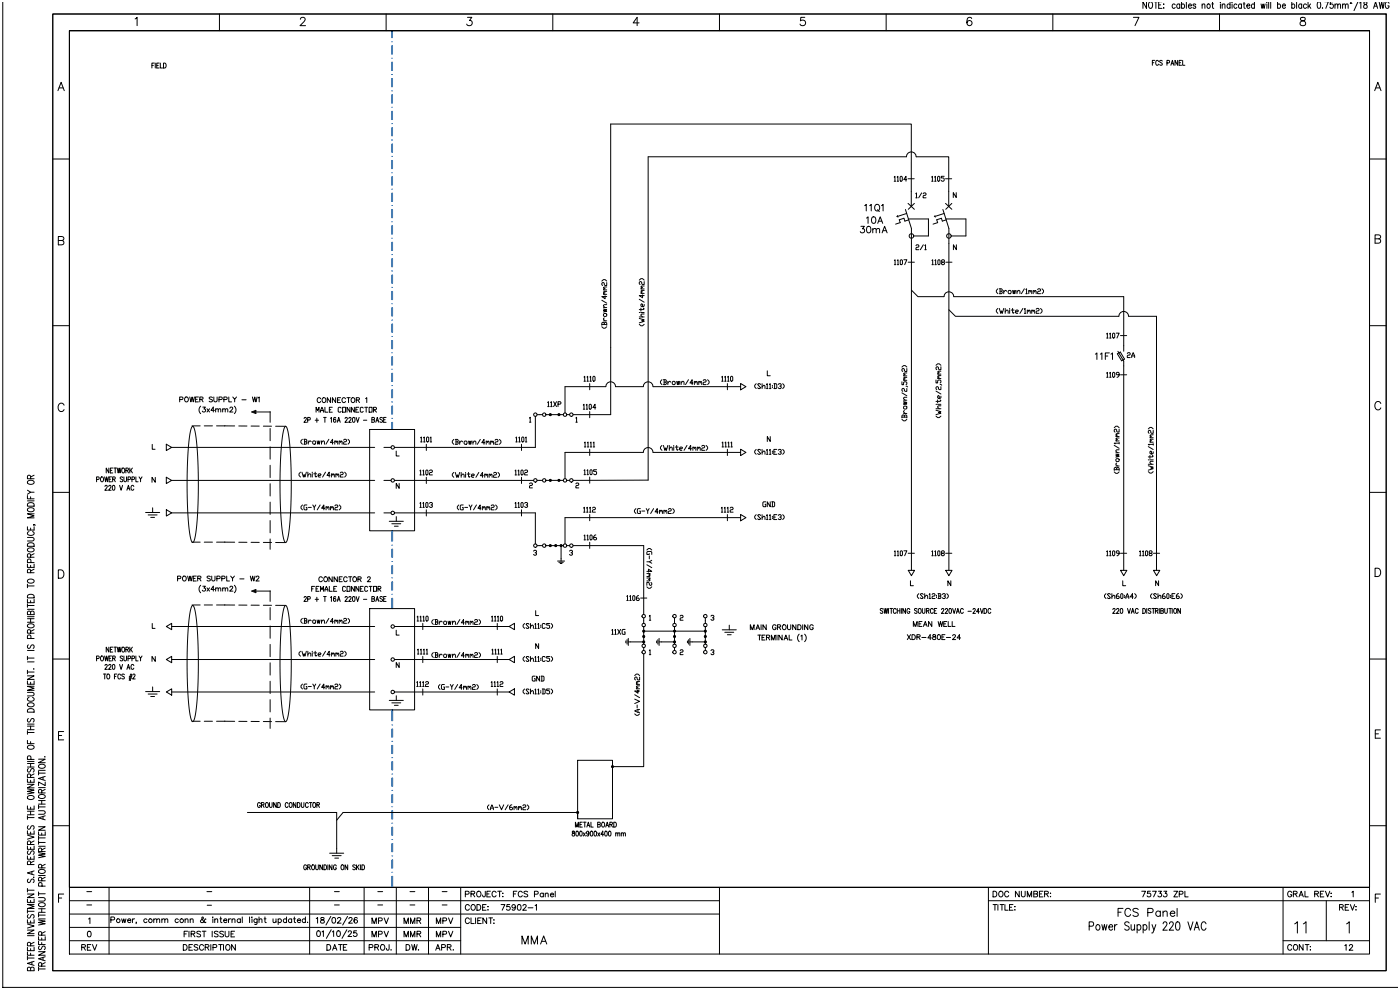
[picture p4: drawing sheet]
<svg xmlns="http://www.w3.org/2000/svg" width="420mm" height="297mm" viewBox="0 0 420 297" stroke-linecap="round" stroke-linejoin="round" font-family="sans-serif">
<!-- layer: 0 -->
<g fill="none" stroke="#007fff" stroke-width=".3">
<path d="M117.4 9.2h.3v2.1h-.3zM117.4 13.8h.3v2.4h-.3zM117.4 18.7h.3v2.4h-.3zM117.6 9.2v2.1M117.6 13.8v2.4M117.6 18.7v2.4M117.7 12.5h-.3M117.7 17.4h-.3M117.4 23.6h.3v2.4h-.3zM117.4 28.5h.3v2.4h-.3zM117.4 33.4h.3v2.5h-.3zM117.4 38.3h.3v2.5h-.3z"/>
<path d="M117.6 23.6v2.4M117.6 28.5v2.4M117.6 33.4v2.5M117.6 38.3v2.5M117.7 22.4h-.3M117.7 27.3h-.3M117.7 32.2h-.3M117.7 37.1h-.3M117.4 43.2h.3v2.5h-.3zM117.4 48.1h.3v2.5h-.3zM117.4 53h.3v2.5h-.3zM117.4 58h.3v2.4h-.3z"/>
<path d="M117.6 43.2v2.5M117.6 48.1v2.5M117.6 53v2.5M117.6 58v2.4M117.7 42h-.3M117.7 46.9h-.3M117.7 51.8h-.3M117.7 56.7h-.3M117.4 62.9h.3v2.4h-.3zM117.4 67.8h.3v2.4h-.3zM117.4 72.7h.3v2.4h-.3zM117.4 77.6h.3v2.4h-.3z"/>
<path d="M117.6 62.9v2.4M117.6 67.8v2.4M117.6 72.7v2.4M117.6 77.6v2.4M117.7 61.6h-.3M117.7 66.5h-.3M117.7 71.5h-.3M117.7 76.4h-.3M117.5 82.5h.2v2.5h-.2zM117.5 87.4h.2v2.5h-.2zM117.5 92.3h.2v2.5h-.2zM117.5 97.2h.2v2.5h-.2z"/>
<path d="M117.6 82.5v2.5M117.6 87.4v2.5M117.6 92.3v2.5M117.6 97.2v2.5M117.7 81.3h-.3M117.7 86.2h-.2M117.7 91.1h-.2M117.7 96h-.2M117.5 102.1h.2l.1 2.5h-.3zM117.5 107.1h.3v2.4h-.3zM117.5 112h.3v2.4h-.3zM117.5 116.9h.3v2.4h-.3z"/>
<path d="M117.6 102.1v2.5M117.6 107.1v2.4M117.6 112v2.4M117.6 116.9v2.4M117.7 100.9h-.2M117.8 105.8h-.3M117.8 110.7h-.3M117.8 115.6h-.3M117.5 121.8h.3v2.4h-.3zM117.5 126.7h.3v2.1h-.3zM117.6 121.8v2.4M117.6 126.7v2.1"/>
<path d="M117.8 120.6h-.3M117.8 125.5h-.3M117.5 159.2h.3v3.1h-.3zM117.6 159.2v3.1M117.5 164.7h.3v2.5h-.3zM117.5 169.6h.3v2.5h-.3zM117.5 174.6h.3v2.4h-.3zM117.5 179.5h.3v3h-.3zM117.6 164.7v2.5M117.6 169.6v2.5M117.6 174.6v2.4M117.6 179.5v3"/>
<path d="M117.8 163.5h-.3M117.8 168.4h-.3M117.8 173.3h-.3M117.8 178.2h-.3M117.5 212.9h.3v3.3h-.3zM117.5 218.7h.3v2.4h-.3zM117.6 212.9v3.3M117.6 218.7v2.4M117.8 217.4h-.3M117.5 223.6h.3v2.4h-.3zM117.5 228.5h.3v2.4h-.3zM117.5 233.4h.3v2.4h-.3z"/>
<path d="M117.5 238.3h.3v2.5h-.3zM117.6 223.6v2.4M117.6 228.5v2.4M117.6 233.4v2.4M117.6 238.3v2.5M117.8 222.3h-.3M117.8 227.2l-.3 .1M117.8 232.2h-.3M117.8 237.1h-.3M117.5 243.2h.3v2.5h-.3zM117.5 248.1h.3v2.5h-.3zM117.5 253h.3v2.5h-.3z"/>
<path d="M117.5 257.9h.3v2.5h-.3zM117.6 243.2v2.5M117.6 248.1v2.5M117.6 253v2.5M117.6 257.9v2.5M117.8 242h-.3M117.8 246.9h-.3M117.8 251.8h-.3M117.8 256.7h-.3M117.5 262.9h.3v3.2h-.3zM117.6 262.9v3.2M117.8 261.6h-.3"/>
</g>
<!-- layer: _TEXTO -->
<g fill="none" stroke="#000" stroke-width=".3">
<path d="M345.6 18.8h.5M346.4 18.1h-.8v1.5M347.5 18.5a.43 .43 0 0 0-.6-.4 .43 .43 0 0 0-.3 .6v.3a.43 .43 0 0 0 .3 .6 .43 .43 0 0 0 .6-.4M348.6 18.3l-.3-.2-.5 .2 .1 .4 .7 .5-.3 .4-.5-.2M350 18.9l.7-.1v-.6l-.7-.1v1.5M351.2 19.6l.4-1.5 .5 1.5M351.4 19.1h.5M353.2 18.1v1.5l-.8-1.5v1.5M353.7 18.8h.4M354.4 18.1h-.7v1.5h.7M354.7 18.1v1.5h.7M53.9 119.8h.8l.1-.6-.9-.1v1.4"/>
<path d="M55.5 119.3l.1-.2a.66 .66 0 0 1 .9 .7 .66 .66 0 0 1-1 .5zM56.9 119.1l.4 1.4 .3-1.4 .4 1.4 .3-1.4M58.6 119.8h.6M59.5 119.1h-.9v1.4h.9M59.9 119.8l.9-.1v-.5l-.9-.1v1.4M60.4 119.8l.5 .7M63.7 119.3l-.3-.2-.7 .2 .2 .3 .8 .5-.3 .4-.7-.2M64.1 119.1v1l.5 .4 .4-.2 .1-1.2M65.7 119.8h.8l.1-.6-.9-.1v1.4M67.2 119.8h.8l.1-.6-.9-.1v1.4M68.6 119.1v1.4h.9M69.8 119.1l.6 .7 .5-.7"/>
<path d="M70.4 119.8v.7M72.6 119.9h1.2M75.7 119.1l.4 1.4 .3-1.4 .4 1.4 .3-1.4M77.4 119.3l.3-.2v1.4M96.2 119.6a.54 .54 0 0 0-.6-.3 .54 .54 0 0 0-.5 .5v.4a.54 .54 0 0 0 .5 .6 .54 .54 0 0 0 .6-.4M96.7 119.5l.2-.2a.66 .66 0 0 1 .9 .8 .66 .66 0 0 1-1.1 .4zM99.1 119.3v1.4l-.9-1.4v1.4M100.7 119.3v1.4l-1-1.4v1.4M101.2 120h.6M102.1 119.3h-.9v1.4h.9M103.6 119.6a.54 .54 0 0 0-.6-.3 .54 .54 0 0 0-.4 .5v.4a.54 .54 0 0 0 .4 .6 .54 .54 0 0 0 .6-.4M104 119.3h1"/>
<path d="M104.5 119.3v1.4M105.4 119.5l.2-.2a.66 .66 0 0 1 .9 .8 .66 .66 0 0 1-1.1 .4zM106.8 120l.9-.1 .1-.5-1-.1v1.4M107.3 120l.5 .7M109.7 119.6l.3-.3v1.4M45.7 133.3v1.5h.8M60.2 121.8a1.51 1.51 0 0 0 0 2.3M60.8 122.1h.8l-.4 .6a.49 .49 0 0 1 .3 .8 .49 .49 0 0 1-.8-.2M62.1 122.6l.8 1M62.9 122.6l-.8 1M64.3 123.1h-1l.7-1v1.5M64.7 122.9l.3-.3 .4 .1v.9"/>
<path d="M64.7 122.6v1M65.4 122.9l.4-.3 .4 .1v.9M66.8 122.9l.3-.3 .4 .1 .1 .9M66.8 122.6v1M67.6 122.9l.3-.3 .4 .1v.9M69 122.5l.2-.4 .6 .3-.9 1.2h1M70.3 121.8a1.51 1.51 0 0 1 0 2.3M94.8 123.6v-1.4l.4 .9 .5-.9v1.4M96.1 123.6l.5-1.4 .4 1.4M96.1 123.1h.9M97.5 122.2v1.4h.8M98.8 122.9h.4"/>
<path d="M99.7 122.2h-.9v1.4h.9M102.3 122.4l-.2-.2h-.4l-.3 .2v1l.3 .2h.4l.2-.2M102.8 122.2h.8v1.4h-.8zM105 122.2v1.4l-.9-1.4v1.4M106.3 122.2v1.4l-.9-1.4v1.4M106.7 122.9h.5M107.6 122.2h-.9v1.4h.9M108.9 122.4l-.2-.2h-.4l-.2 .2v1l.2 .2h.4l.2-.2M109.4 122.2h.9M109.8 122.2v1.4M110.7 122.2h.9v1.4h-.9zM112 122.9h.7l.2-.5-.2-.2h-.7v1.4"/>
<path d="M112.3 122.9l.6 .7M118.8 135.3v1.5h.9M164.3 120.7l.2-.2v1.5M164.3 122h.4M165.2 120.7l.2-.2v1.5M165.2 122h.4M166 120.5l.9 1.5M166.9 120.5l-.9 1.5M167.4 121.2h.6l.2-.5-.2-.2h-.6v1.5M171.9 124.4h11.3M29 143.8l.6-.1v-.6l-.6-.1v1.5M30.4 143.1l.1-.1a.71 .71 0 0 1 .6 .8 .71 .71 0 0 1-.7 .6l-.3-.5z"/>
<path d="M31.4 143l.3 1.5 .2-1.5 .3 1.5 .3-1.5M31.5 145.9l.2-.3 .5 .2-.8 1.2h.8M32.6 145.9l.2-.3 .5 .2-.7 1.2h.7M32.6 140.4v1.5l-.7-1.5v1.5M32.7 143.7h.5M33.1 141.1h.4M33.5 143h-.8v1.5h.8M33.8 143.7h.7v-.6l-.7-.1v1.5M33.8 140.4h-.7v1.5h.7M33.9 145.6h.1a.82 .82 0 0 1 .5 .7 .82 .82 0 0 1-.5 .7l-.3-.6zM34.2 140.4h.7M34.2 143.7l.4 .8"/>
<path d="M34.6 140.4v1.5M35.2 140.4l.2 1.5 .3-1.5 .3 1.5 .3-1.5M35.9 145.6l.4 1.4 .5-1.4M36.7 140.5l.2-.1a.71 .71 0 0 1 .5 .7 .71 .71 0 0 1-.7 .7l-.2-.5zM36.8 143.2l-.3-.2-.5 .2 .2 .4 .6 .3v.4l-.3 .2-.5-.2M37.2 143v1.1l.3 .4 .4-.2v-1.3M37.8 141.1l.6-.1v-.5l-.6-.1v1.5M38.1 147l.4-1.4 .5 1.4M38.1 141.1l.4 .8M38.2 146.5h.6M38.4 143.8l.7-.1v-.6l-.7-.1v1.5M38.9 140.4v1.5"/>
<path d="M39.2 141l.5 .9M39.6 143.8l.6-.1v-.6l-.6-.1v1.5M39.7 140.4l-.8 1M40.1 145.9a.43 .43 0 0 0-.5-.3 .43 .43 0 0 0-.3 .5v.4a.43 .43 0 0 0 .3 .5 .43 .43 0 0 0 .5-.3M40.8 143v1.5h.6M41.7 143l.5 .7 .4-.7M42.2 143.7v.8M46.6 143.2v1.5l-1-1.5v1.5M119.7 145v1.5l-.9-1.5v1.5M194.4 144l-22.5 .1M160 165.3l.3-.2h.4l.2 .2-.2 .5h-.2M160.7 165.8l.2 .2-.2 .5h-.4l-.3-.2"/>
<path d="M170.8 165.3l.2-.2h.5l.2 .2v.2l-.4 .3M171.5 165.8l.2 .2-.2 .5h-.5l-.2-.2M171.9 163.6h21.2v20.7M273.1 174.2v1.5h.9M275.6 178l-.5 .5v.5l.5 .5M276.9 178.3l-.2-.3h-.5l-.2 .3 .9 1-.2 .2h-.5l-.2-.2M277.4 179l.6-.5 .2 .3v.7M277.4 178v1.5M278.7 178.3l.2-.3v1.5M278.7 179.5h.4M279.6 178.3l.2-.3h.4l.2 .3-.2 .5h-.4l-.2 .2v.5h.8M280.9 178.5v.3"/>
<path d="M280.9 179v.3M281.3 178h.7l.2 .3-.2 .5M281.5 178.8h.5l.2 .5-.2 .2h-.7M281.5 178v1.5M282.7 178.3l.2-.3h.4l.2 .3-.2 .5h-.2M283.3 178.8l.2 .2-.2 .5h-.4l-.2-.2M284 178l.4 .5v.5l-.4 .5M285.2 174.2v1.5l-.9-1.5v1.5M331.7 178l-.4 .5v.5l.4 .5M333 178.3l-.2-.3h-.4l-.2 .3 .8 1-.2 .2h-.4l-.2-.2M333.5 179l.6-.5 .3 .3v.7M333.5 178v1.5"/>
<path d="M335.5 178l-.7 .5v.8l.2 .2h.5l.2-.5-.2-.2h-.7M336.4 178l.4 .3v1l-.2 .2-.5-.2v-1zM336.7 174.2v1.5h.9M337.2 178.5v.3M337.2 179v.3M337.7 179.5l.4-1.5 .5 1.5M337.7 179h.9M339.9 179h-.9l.7-1v1.5M340.3 178l.5 .5v.5l-.5 .5M345.5 178l-.4 .5v.5l.4 .5M346.9 178.3l-.3-.3h-.4l-.2 .3 .9 1-.3 .2h-.4l-.2-.2M347.3 179l.7-.5 .2 .3v.7"/>
<path d="M347.3 178v1.5M347.5 174.2v1.5l-.9-1.5v1.5M349.3 178l-.7 .5v.8l.3 .2h.4l.2-.5-.2-.2h-.7M350.2 178l.4 .3v1l-.2 .2-.4-.2v-1zM351.1 178.5v.3M351.1 179v.3M351.5 178.8h.4M352.4 178h-.9v1.5h.9M353.5 178l-.7 .5v.8l.3 .2h.4l.2-.5-.2-.2h-.7M354.2 178l.4 .5v.5l-.4 .5M194.7 184.8l.3-.2v1.4M194.7 195.1l.3-.2v1.5"/>
<path d="M194.7 186h.5M194.7 196.4h.5M204 184.8l.2-.2h.5l.2 .2-.2 .5h-.5l-.2 .2v.5h.9M204 195.1l.2-.2h.5l.2 .2-.2 .5h-.5l-.2 .3v.5h.9M225 188.9v-1.5l.6 1.5 .6-1.5v1.5M226.7 188.9l.6-1.5 .6 1.5M226.9 188.4h.7M227.3 190.5h1M227.8 190.5v1.5M228.3 187.4v1.5M228.6 191.2h.5M229.5 190.5h-.9v1.5h.9"/>
<path d="M229.8 187.4v1.5l-1-1.5v1.5M229.9 191.2l.8-.1 .1-.5-.9-.1v1.5M230.4 191.2l.5 .8M231.4 192v-1.5l.5 1.5 .6-1.5v1.5M232.8 187.7a.54 .54 0 0 0-.7-.3 .54 .54 0 0 0-.4 .5v.4a.53 .53 0 0 0 .5 .6 .53 .53 0 0 0 .6-.6h-.4M233 190.5v1.5M233.2 188.1l.8-.1 .1-.5-.9-.1v1.5M233.7 188.1l.5 .8M234.6 190.5v1.5l-1-1.5v1.5M234.8 187.6l.1-.1a.66 .66 0 0 1 .9 .7 .66 .66 0 0 1-1 .4zM235.1 192l.6-1.5 .6 1.5M235.4 191.5h.7"/>
<path d="M236.2 187.4v1l.4 .5 .5-.3 .1-1.2M236.7 190.5v1.5h.8M238.7 187.4v1.5l-1-1.5v1.5M239.3 187.4h.5a.79 .79 0 0 1 .5 .7 .79 .79 0 0 1-.5 .8h-.5zM239.7 190.2a1.51 1.51 0 0 0 0 2.3M240.2 190.8l.3-.3v1.5M240.8 187.4v1.5M241.3 190.2a1.51 1.51 0 0 1 0 2.3M242.3 187.4v1.5l-1-1.5v1.5M243.9 187.7a.54 .54 0 0 0-.6-.3 .54 .54 0 0 0-.4 .5v.4a.53 .53 0 0 0 .5 .6 .53 .53 0 0 0 .5-.6h-.3M272.1 190.4l1 1.4M273.1 190.4l-1 1.4"/>
<path d="M273.5 190.4h.5a.79 .79 0 0 1 .5 .7 .79 .79 0 0 1-.5 .7h-.5zM273.9 187.9v-1.5l.6 1.5 .6-1.5v1.5M275 191.1l.8-.1 .1-.5-.9-.1v1.4M275.5 191.1l.5 .7M275.6 187.1h.6M276.5 191.2h1.2M276.5 186.4h-.9v1.5h.9M277 187.9l.5-1.5 .6 1.5M277.2 187.4h.7M279.4 191.3h-1.1l.7-.9v1.4M279.5 186.4v1.5l-1-1.5v1.5M279.8 190.4v.4l.9 .5a.49 .49 0 0 1-.5 .6 .49 .49 0 0 1-.5-.6l.9-.6-.1-.3z"/>
<path d="M281.3 190.4a.67 .67 0 0 1 .8 .7 .67 .67 0 0 1-.8 .7l-.2-.6zM281.4 186.4l.3 1.5 .4-1.5 .3 1.5 .4-1.5M282.5 191.1h.6M283.1 187.1h.5M283.4 190.4h-.9v1.4h.9M283.8 191.2h1.3M284 186.4h-.9v1.5h.9M284.4 186.4v1.5h.8M285.6 186.4v1.5h.8M285.7 190.7l.3-.3 .6 .2-.9 1.2h1M288.1 191.3h-1l.7-.9v1.4M78.1 241.1a.43 .43 0 0 0-.5-.4 .43 .43 0 0 0-.4 .6v.3a.44 .44 0 0 0 .5 .6 .44 .44 0 0 0 .4-.6h-.3"/>
<path d="M78.4 241.4l.7-.1v-.5l-.7-.1v1.5M78.8 241.4l.4 .8M79.8 240.8l.1-.1a.71 .71 0 0 1 .6 .8 .71 .71 0 0 1-.7 .6l-.2-.5zM80.8 240.7v1.1l.4 .4 .4-.2v-1.3M82.9 240.7v1.5l-.8-1.5v1.5M83.3 240.7a.74 .74 0 0 1 .8 .8 .74 .74 0 0 1-.8 .7zM86.4 241.1a.43 .43 0 0 0-.5-.4 .43 .43 0 0 0-.4 .6v.3a.43 .43 0 0 0 .4 .6 .43 .43 0 0 0 .5-.4M87 240.8l.1-.1a.71 .71 0 0 1 .6 .8 .71 .71 0 0 1-.7 .6l-.3-.5zM88.7 240.7v1.5l-.7-1.5v1.5M89.2 240.7a.74 .74 0 0 1 .8 .8 .74 .74 0 0 1-.8 .7zM90.4 240.7v1.1l.3 .4 .4-.2 .1-1.3M91.9 259.7a.43 .43 0 0 0-.5-.3 .43 .43 0 0 0-.3 .6v.3a.44 .44 0 0 0 .4 .6 .44 .44 0 0 0 .4-.6h-.2"/>
<path d="M92.5 241.1a.43 .43 0 0 0-.6-.4 .43 .43 0 0 0-.3 .6v.3a.43 .43 0 0 0 .3 .6 .43 .43 0 0 0 .6-.4M92.8 240.7h.8M93.2 240.7v1.5M93.7 259.5l.1-.1a.71 .71 0 0 1 .6 .7 .71 .71 0 0 1-.7 .7l-.2-.5zM94 240.8l.1-.1a.71 .71 0 0 1 .6 .8 .71 .71 0 0 1-.7 .6l-.2-.5zM94.7 259.4v1l.3 .5 .4-.2 .1-1.3M95 241.4l.7-.1v-.5l-.7-.1v1.5M95.4 241.4l.4 .8M96.7 259.4v1.5l-.8-1.5v1.5M97.2 259.4a.74 .74 0 0 1 .8 .7 .74 .74 0 0 1-.8 .8zM98.3 259.4v1.5M99.6 259.4v1.5l-.8-1.5v1.5"/>
<path d="M100.9 259.7a.43 .43 0 0 0-.6-.3 .43 .43 0 0 0-.3 .6v.3a.44 .44 0 0 0 .4 .6 .44 .44 0 0 0 .5-.6h-.3M102.5 259.5l.1-.1a.71 .71 0 0 1 .6 .7 .71 .71 0 0 1-.7 .7l-.2-.5zM104.3 259.4v1.5l-.8-1.5v1.5M106.6 259.6l-.3-.2-.5 .2 .1 .4 .7 .4-.3 .5-.5-.2M106.9 259.4v1.5M107.7 259.4l-.8 1M108.1 259.4v1.5M108.6 259.4a.74 .74 0 0 1 .8 .7 .74 .74 0 0 1-.8 .8zM172.6 248.1v-1.5l.4 1.5 .5-1.5v1.5M173.9 247.3h.5M174.7 246.6h-.8v1.5h.8M175 246.6h.8"/>
<path d="M175.4 246.6v1.5M176 248.1l.5-1.5 .4 1.5M176.2 247.6h.5M177.2 246.6v1.5h.7M179.3 247.3l.7 .1v.4l-.2 .3h-.5v-1.5l.7 .1v.3l-.2 .3M180.7 246.7l.1-.1a.71 .71 0 0 1 .6 .8 .71 .71 0 0 1-.7 .6l-.3-.5zM181.7 248.1l.4-1.5 .5 1.5M181.8 247.6h.6M182.9 247.3l.7-.1v-.5l-.7-.1v1.5M183.3 247.3l.4 .8M184.1 246.6a.74 .74 0 0 1 .8 .7 .74 .74 0 0 1-.8 .8zM92.3 260.1l.7-.1v-.5l-.7-.1v1.5"/>
<path d="M92.7 260.1l.4 .8M107.2 260l.5 .9"/>
</g>
<!-- layer: Linea 01 -->
<path d="M76.7 123.6h4.3v3.1M81 128.5v3.7M81 134v3.7M81 139.6v3.6M81 123.5h.1M81 145.1v3.7M81 150.6v3.7M81 156.1v3.7M81 161.7v3.1" fill="none" stroke="#050505" stroke-width=".3"/>
<!-- layer: 01 -->
<g fill="none" stroke="#050505" stroke-width=".3">
<path d="M268.2 53.1l.2-.2v1.5M268.2 54.4h.4M269.1 53.1l.2-.2v1.5M269.1 54.4h.4M270.2 52.9l.4 .2v1l-.2 .3-.4-.3v-1zM272 53.9h-.9l.6-1v1.5M272.3 53.6h1.9M279.4 53.1l.3-.2v1.5M279.4 54.4h.5M280.3 53.1l.2-.2v1.5M280.3 54.4h.5M281.4 52.9l.5 .2v1l-.3 .3-.4-.3v-1z"/>
<path d="M283.2 52.9h-.9v.5h.7l.2 .2-.2 .8h-.5l-.2-.3M283.6 53.6h1.8M268.2 78.2l.3-.3v1.5M268.2 79.4h.5M269.1 78.2l.2-.3v1.5M269.1 79.4h.5M270.2 77.9l.5 .3v.9l-.2 .3-.5-.3v-.9zM271.1 77.9h.9l-.7 1.5M272.4 78.6h1.9M279.5 78.2l.2-.3v1.5M279.5 79.4h.5M280.4 78.2l.2-.3v1.5"/>
<path d="M280.4 79.4h.4M281.5 77.9l.5 .3v.9l-.3 .3-.4-.3v-.9zM282.6 78.6l-.2-.2 .2-.5h.5l.2 .3-.2 .4h-.5l-.2 .3 .2 .5h.5l.2-.3-.2-.5M283.7 78.6h1.8M180.5 98l.5 .4h.5l.5-.4M180.5 84.3l.5-.4h.5l.5 .4M180.5 97.3h1.5M180.5 90l1.5 .9M181 94.2l.7-.2 .3 .2v.5l-.8 .2-.2-.2zM181 92.7l1 .2-1 .2 1 .3-1 .2M181 96.2h1M181 92.3h1"/>
<path d="M181 88.3h1M181 87h1M181.2 97.3v-.4l.5-.2 .3 .2v.7M181.2 96.9l-.2-.2-.5 .2v.7M181.2 95.4l-.2 .4 .5 .4M181.5 88.7v.9l-1-.7h1.5M181.5 87.8l-.5 .3 .2 .2M181.5 86.5l-.5 .2 .2 .3M182 91.4h-.8l-.2 .2 .5 .7M182 87.4h-.8l-.2 .2 .2 .2M182 86.1h-.8l-.2 .2 .2 .2M182 84.7v.9l-.8-.2v-.4l-.2-.3-.5 .3v.4l.3 .2"/>
<path d="M191.7 97.3l.5 .4h.5l.5-.4M191.7 95.5l1.5 .4-.7 .3 .7 .2-1.5 .4M191.7 84l.5-.4h.5l.5 .4M191.7 95.1h1.5M191.7 93.7h.3M191.7 89.8l1.5 .8M192.2 93.7h1M192.2 92.4v.9M192.2 88h1M192.2 86.7h1M192.7 88.4v.9l-1-.6h1.5M192.7 87.6l-.5 .2 .3 .2"/>
<path d="M192.7 86.2l-.5 .2 .3 .3M193 92.4l.2 .2-.2 .3h-1.3M193.2 94.2h-.7l-.3 .2 .5 .7M193.2 91.3v.4l-.2 .3h-.5l-.3-.3v-.4l.3-.2 .2 .2v.7M193.2 87.1h-.7l-.3 .2 .3 .3M193.2 85.8h-.7l-.3 .2 .3 .2M193.2 84.5v.8h-.5l-.2-.2v-.4l-.5-.2-.3 .2v.4l.3 .2M270.5 114.5v.9h.5v-.7l.3-.2 .7 .2v.5l-.3 .2M270.5 110.1l.5-.5h.5l.5 .5M270.5 117.8l1.5 .9M271 114.1h1M271 112.7h1"/>
<path d="M271.5 113.6l-.5 .2 .3 .3M271.5 112.3l-.5 .2 .3 .2M271.7 115.8l.5 .3M272 119.2h-.7l-.3 .2 .5 .6M272 116.5v.9h-.5l-.5-.9-.5 .2v.5l.3 .2M272 113.2h-.7l-.3 .2 .3 .2M272 111.9h-.7l-.3 .2 .3 .2M272 110.5v.9h-.5l-.2-.2v-.4l-.5-.3-.3 .3v.4l.3 .2M280.7 114v.9h.5v-.7l.3-.2 .7 .2v.4l-.2 .3M280.7 109.6l.5-.5h.5l.5 .5M280.7 117.3l1.5 .9M281.2 119.9v.9"/>
<path d="M281.2 113.5h1M281.2 112.2h1M281.7 113.1l-.5 .2 .3 .2M281.7 111.8l-.5 .2 .3 .2M282 119.9l.2 .3-.2 .2h-1.3M282 115.3l.5 .2M282.2 118.8v.5l-.2 .2h-.5l-.3-.2v-.5l.3-.2 .2 .2v.7M282.2 116v.9l-.7-.3v-.4l-.3-.2-.5 .2v.4l.3 .3M282.2 112.7h-.7l-.3 .2 .3 .2M282.2 111.3h-.7l-.3 .3 .3 .2M282.2 110v.9h-.5l-.5-.9-.5 .2v.5l.3 .2M57.6 127.7h2.4"/>
<path d="M57.6 128h.4a32 32 0 0 1 1.4 10.5 104 104 0 0 1-1.2 23.6l-.5 .6a15.1 15.1 0 0 1-1.2-6.6 121.9 121.9 0 0 1 .8-27.4zM61.3 127.7h2.4M64.9 127.7l5.5 .1M67.4 127.7h.1M71.6 127.8h2.5M75.3 127.8h2.5M79 127.8h2.4M82.7 127.8l3 .1M85.5 128h.4a32 32 0 0 1 1.3 10.5 104 104 0 0 1-1.1 23.6l-.5 .6a15.1 15.1 0 0 1-1.3-6.6 121.9 121.9 0 0 1 .8-27.4zM90.7 131.8l-.5 .4v.5l.5 .5M91.1 131.8h.7l.2 .2-.2 .5M91.3 132.5h.5l.2 .5-.2 .2h-.7"/>
<path d="M91.3 131.8v1.4M92.5 132.2v1M93.3 132.5l-.4-.3-.4 .5M94 132.2h.4l.3 .3-.3 .7h-.4l-.2-.2zM95.1 132.2l.2 1 .2-1 .3 1 .2-1M96.4 132.7l.7-.5 .2 .3v.7M96.4 132.2v1M98.6 131.8l-.8 1.4M100 132.7h-.9l.6-.9v1.4M100.4 132.5l.2-.3 .3 .5M100.4 132.2v1M100.9 132.5l.2-.3 .2 .3v.7"/>
<path d="M101.7 132.5l.3-.3 .2 .5M101.7 132.2v1M102.2 132.5l.2-.3 .2 .3v.7M103.1 132l.2-.2h.4l.2 .2-.2 .5h-.4l-.2 .2v.5h.8M104.4 131.8l.4 .4v.5l-.4 .5M126.2 131.3l.2-.2v1.4M126.2 132.5h.4M127 131.3l.3-.2v1.4M127 132.5h.5M127.9 133.3v1.8M128.1 131.1l.5 .2v1l-.2 .2-.5-.2v-1zM129 131.3l.3-.2v1.4"/>
<path d="M129 132.5h.5M136.1 131.8l-.4 .5v.5l.4 .5M136.5 131.8h.7l.2 .2-.2 .5M136.8 132.5h.4l.2 .5-.2 .3h-.7M136.8 131.8v1.5M137.9 132.3v1M138.8 132.5l-.5-.2-.4 .5M139.4 132.3h.5l.2 .2-.2 .8h-.5l-.2-.3zM140.5 132.3l.2 1 .3-1 .2 1 .2-1M141.9 132.8l.6-.5 .2 .2v.8M141.9 132.3v1M144.1 131.8l-.9 1.5"/>
<path d="M145.4 132.8h-.9l.7-1v1.5M145.8 132.5l.3-.2 .2 .5M145.8 132.3v1M146.3 132.5l.2-.2 .2 .2v.8M147.2 132.5l.2-.2 .2 .5M147.2 132.3v1M147.6 132.5l.2-.2 .2 .2v.8M148.5 132l.2-.2h.4l.3 .2-.3 .5h-.4l-.2 .3v.5h.9M149.8 131.8l.4 .5v.5l-.4 .5M154.7 131.3l.2-.2v1.4M154.7 132.5h.4M155.6 131.3l.2-.2v1.4"/>
<path d="M155.6 132.5h.4M156.4 133.3v1.8M156.7 131.1l.4 .2v1l-.2 .2-.4-.2v-1zM157.6 131.3l.2-.2v1.4M157.6 132.5h.4M174.9 121.5l.3-.2v1.4M174.9 122.7h.5M175.8 121.5l.2-.2v1.4M175.8 122.7h.5M176.9 123.4v1.9M176.9 121.3l.5 .2v1l-.3 .2-.4-.2v-1zM178.7 122.2h-.9l.7-.9v1.4"/>
<path d="M270.5 125.8l.5 .4h.5l.5-.4M270.5 125.1h1.5M271 122l.7-.2 .3 .2v.5l-.7 .2-.3-.2zM271 120.5l1 .2-1 .2 1 .2-1 .3M271 124h1M271 120h1M271.3 125.1v-.4l.4-.2 .3 .2v.6M271.3 124.7l-.3-.2-.5 .2v.6M271.3 123.1l-.3 .5 .5 .4M280.7 124.8l.5 .5h.5l.5-.5M280.7 123l1.5 .5-.7 .2 .7 .2-1.5 .5M280.7 122.6h1.5"/>
<path d="M280.7 121.3h.3M281.2 121.3h1M282.2 121.7h-.7l-.3 .2 .5 .7M334.2 128.3l.5-.5h.5l.5 .5M334.2 133.6l1.5 .9M334.7 137.8l.7-.2 .3 .2v.4l-.8 .2-.2-.2zM334.7 136.2l1 .3-1 .2 1 .2-1 .2M334.7 139.8h1M334.7 135.8h1M334.7 132.3h1M334.7 130.9h1M334.9 138.9l-.2 .4 .5 .5"/>
<path d="M335.2 131.8l-.5 .2 .2 .3M335.2 130.5l-.5 .2 .2 .2M335.7 134.9h-.8l-.2 .2 .5 .7M335.7 132.9h-1.5l.2 .2M335.7 131.4h-.8l-.2 .2 .2 .2M335.7 130h-.8l-.2 .3 .2 .2M335.7 128.7v.9h-.5l-.5-.9-.5 .2v.5l.2 .2M335.7 132.7v.4M344.4 139.7l1.5 .4-.8 .3 .8 .2-1.5 .4M344.4 128.6l.5-.4h.5l.5 .4M344.4 139.3h1.5M344.4 137.9h.3"/>
<path d="M344.4 133.9l1.5 .9M344.9 137.9h1M344.9 136.6v.9M344.9 132.6h1M344.9 131.3h1M345.4 132.2l-.5 .2 .2 .2M345.4 130.9l-.5 .2 .2 .2M345.6 136.6l.3 .2-.3 .2h-1.2M345.9 138.4h-.8l-.2 .2 .5 .7M345.9 135.5v.4l-.3 .3h-.5l-.2-.3v-.4l.2-.2 .3 .2v.7M345.9 133.3h-1.5l.3 .2M345.9 131.7h-.8l-.2 .3 .2 .2"/>
<path d="M345.9 130.4h-.8l-.2 .2 .2 .3M345.9 129.1v.9l-.8-.3v-.4l-.2-.2-.5 .2v.4l.3 .3M345.9 133.1v.4M90.1 141.6l-.4 .5v.5l.4 .5M90.6 141.6l.4 1.5 .2-.7 .2 .7 .5-1.5M90.7 151.5l-.4 .4v.5l.4 .5M92 151.5h-.6l-.2 .2v1l.2 .2h.6v-.7h-.2M92.3 142.6l.7-.5 .2 .3v.7M92.3 141.6v1.5M92.5 152.2h.9M93.7 141.6v.3M93.7 142.1v1"/>
<path d="M93.8 151.5l.5 .7v.7M94.1 142.1h.9M94.5 141.6v1.2l.3 .3 .2-.3M94.7 151.5l-.4 .7M95.4 142.6h.7l.2-.2-.2-.3h-.5l-.2 .3 .2 .7h.5M96 151.5l-.9 1.4M97.4 152.4h-.9l.6-.9v1.4M97.6 141.6l-.8 1.5M97.8 152.2l.2-.3 .2 .5M97.8 151.9v1M98.2 152.2l.3-.3 .2 .3v.7M99 142.6h-.9l.6-1v1.5"/>
<path d="M99.1 152.2l.2-.3 .3 .5M99.1 151.9v1M99.4 142.4l.2-.3 .2 .5M99.4 142.1v1M99.6 152.2l.2-.3 .2 .3v.7M99.8 142.4l.3-.3 .2 .3v.7M100.4 151.7l.3-.2h.4l.2 .2-.2 .5h-.4l-.3 .2v.5h.9M100.7 142.4l.2-.3 .3 .5M100.7 142.1v1M101.2 142.4l.2-.3 .2 .3v.7M101.8 151.5l.4 .4v.5l-.4 .5M102.1 141.9l.2-.3h.4l.2 .3-.2 .5h-.4l-.2 .2v.5h.8"/>
<path d="M103.4 141.6l.4 .5v.5l-.4 .5M125.9 141.2l.3-.2v1.4M125.9 151l.3-.3v1.5M125.9 152.2h.5M125.9 142.4h.5M126.8 141.2l.2-.2v1.4M126.8 151l.2-.3v1.5M126.8 152.2h.5M126.8 142.4h.5M127.9 143.2v1.8M127.9 152.9v1.9M127.9 141l.5 .2v1l-.3 .2-.4-.2v-1z"/>
<path d="M127.9 150.7l.5 .3v.9l-.3 .3-.4-.3v-.9zM128.8 141.2l.2-.2h.5l.2 .2-.2 .5h-.5l-.2 .3v.4h.9M128.8 151l.2-.3h.5l.2 .5-.4 .3M129.5 151.5l.2 .2-.2 .5h-.5l-.2-.3M136.1 141.7l-.4 .5v.5l.4 .5M136.5 141.7l.5 1.5 .2-.8 .2 .8 .5-1.5M138.3 142.7l.7-.5 .2 .2v.8M138.3 141.7v1.5M139.6 141.7v.2M139.6 142.2v1M140.1 142.2h.9M140.5 141.7v1.2l.2 .3 .3-.3"/>
<path d="M141.4 142.7h.7l.2-.3-.2-.2h-.5l-.2 .2v.5l.2 .3h.5M143.6 141.7l-.9 1.5M144.9 142.7h-.8l.6-1v1.5M145.4 142.4l.2-.2 .2 .5M145.4 142.2v1M145.8 142.4l.3-.2 .2 .2v.8M146.7 142.4l.2-.2 .3 .5M146.7 142.2v1M147.2 142.4l.2-.2 .2 .2v.8M148 141.9l.3-.2h.4l.2 .2-.2 .5h-.4l-.3 .3v.5h.9M149.4 141.7l.4 .5v.5l-.4 .5M154.5 141.2l.2-.2v1.4"/>
<path d="M154.5 151l.2-.3v1.5M154.5 152.2h.4M154.5 142.4h.4M155.4 141.2l.2-.2v1.4M155.4 151l.2-.3v1.5M155.4 152.2h.4M155.4 142.4h.4M156.4 143.2v1.8M156.4 152.9v1.9M156.5 141l.4 .2v1l-.2 .2-.5-.2v-1zM156.5 150.7l.4 .3v.9l-.2 .3-.5-.3v-.9zM157.4 141.2l.2-.2h.4l.2 .2-.2 .5h-.4l-.2 .3v.4h.8"/>
<path d="M157.4 151l.2-.3h.4l.2 .3v.2l-.4 .3M158 151.5l.2 .2-.2 .5h-.4l-.2-.3M175.2 141.1l.2-.2v1.5M175.2 142.4h.4M176.1 141.1l.2-.2v1.5M176.1 142.4h.4M176.9 143.1v1.8M177.2 140.9l.4 .2v1l-.2 .3-.5-.3v-1zM178.9 140.9h-.9v.5h.7l.2 .2-.2 .8h-.4l-.3-.3M334.2 141.5l.5 .5h.5l.5-.5M334.2 140.9h1.5M334.9 140.9v-.5l.5-.2 .3 .2v.7"/>
<path d="M334.9 140.4l-.2-.2-.5 .2v.7M344.4 141.5l.5 .4h.5l.5-.4M57.6 162.6h2.4M61.3 162.6h2.4M64.9 162.6h5.5M67.4 162.6h.1M71.6 162.6l2.5 .1M75.3 162.7h2.5M79 162.7h2.4M82.7 162.7h3M175.2 160.7l.2-.2v1.4M175.2 161.9h.4"/>
<path d="M176.1 160.7l.2-.2v1.4M176.1 161.9h.4M176.9 162.6v1.9M177.2 160.5l.4 .2v1l-.2 .2-.5-.2v-1zM178.7 160.5l-.7 .4v.8l.3 .2h.4l.2-.5-.2-.2h-.7M188 178.9l.2-.3v1.5M188.9 178.9l.2-.3v1.5M190 178.6l.4 .3v1l-.2 .2-.4-.2v-1zM191.5 178.6l-.6 .5v.8l.2 .2h.4l.2-.2-.2-.5h-.6M192.1 179.4h1.9M194 165l.5-.5h.5l.5 .5M194 171.4h1.5l-1-.7v.9"/>
<path d="M194 176l.5 .5h.5l.5-.5M194 169.4l1.5 .9M194 172h1M194 173.4h1M194.7 166.1v.2h-.7v-.7l.3-.2h.9l.3 .2v.7M194.7 172l.3 .3-.5 .2M194.7 172.5l.3 .2-.3 .2h-.7M194.7 173.4l.3 .2-.5 .2M194.7 173.8l.3 .2-.3 .2h-.7M194.7 166.7v.9M194.7 168.5l.8 .4M195.2 174.7l.3 .2v.4l-.3 .3-.5-.3v-.4l-.2-.2h-.5v.9"/>
<path d="M195.5 168.1l-.8 .4h-.7M268.2 165.5l.3-.3v1.5M268.2 166.7h.5M269.1 165.5l.2-.3v1.5M269.1 166.7h.5M270.2 165.2l.5 .3v.9l-.2 .3-.5-.3v-.9zM271.1 165.2h.9l-.7 1.5M272.4 165.9h1.9M279.5 165.5l.2-.3v1.5M279.5 166.7h.4M280.4 165.5l.2-.3v1.5M280.4 166.7h.4"/>
<path d="M281.5 165.2l.4 .3v.9l-.2 .3-.5-.3v-.9zM282.6 165.9l-.2-.2 .2-.5h.4l.2 .3-.2 .4h-.4l-.2 .3 .2 .5h.4l.2-.3-.2-.5M283.6 165.9h1.9M331.9 165.5l.2-.3v1.5M331.9 166.7h.5M332.8 165.5l.2-.3v1.5M332.8 166.7h.4M333.9 165.2l.4 .3v.9l-.2 .3-.4-.3v-.9zM335.7 165.9h-.7l-.2-.2 .2-.5h.5l.2 .3v.7l-.7 .5M336.1 165.9h1.8M341.8 165.5l.2-.3v1.5M341.8 166.7h.4"/>
<path d="M342.7 165.5l.2-.3v1.5M342.7 166.7h.4M343.8 165.2l.4 .3v.9l-.2 .3-.4-.3v-.9zM344.9 165.9l-.2-.2 .2-.5h.4l.2 .3-.2 .4h-.4l-.2 .3 .2 .5h.4l.2-.3-.2-.5M345.9 165.9h1.9M188 180.1h.4M188.9 180.1h.4M190.4 214.1l.5 .5h.4l.5-.5M190.4 209.7l1.4 .7-1.4 .6M190.4 202.6l.5-.4h.4l.5 .4M190.4 208.4l1.4 .9M190.9 206.6h.9"/>
<path d="M190.9 205.3h.9M191.1 211.5v.8M191.3 207v.9l-.9-.6h1.4M191.3 206.2l-.4 .2 .2 .2M191.3 204.8l-.4 .3 .2 .2M191.3 212.8v.9M191.8 212.8l-1.4 .4 1.4 .5M191.8 205.7h-.7l-.2 .2 .2 .3M191.8 204.4h-.7l-.2 .2 .2 .2M191.8 203.1v.8h-.5l-.2-.2v-.4l-.5-.2-.2 .2v.4l.2 .2M146.7 241.4l-.5 .5v.5l.5 .5M147.1 242.9l.4-1.5 .5 1.5"/>
<path d="M147.1 242.4h.9M148.4 242.1h.9M149.8 241.4l.6 1.5 .7-1.5M152.4 241.4l-.9 1.5M153.5 241.4l-.7 .5v.7l.3 .3h.4l.2-.5-.2-.3h-.7M154.2 242.1l.2-.2 .2 .5M154.2 241.9v1M154.6 242.1l.2-.2 .3 .2v.8M155.5 242.1l.2-.2 .2 .5M155.5 241.9v1M155.9 242.1l.3-.2 .2 .2v.8M156.8 241.6l.2-.2h.5l.2 .2-.2 .5h-.5l-.2 .3v.5h.9"/>
<path d="M158.2 241.4l.4 .5v.5l-.4 .5"/>
</g>
<!-- layer: 02 -->
<g fill="none" stroke="#000" stroke-width=".3">
<path d="M45.6 19.6h.4M46.3 18.9h-.7v1.5M46.6 18.9v1.5M47 19.6h.5M47.7 18.9h-.7v1.5h.7M48.1 18.9v1.5h.7M49 18.9a.74 .74 0 0 1 .8 .8 .74 .74 0 0 1-.8 .7zM273.3 57.4v-20.2h-90.1v87.2M284.6 57.4v-10.4h-9.8a1.47 1.47 0 0 0-1.5-1.4 1.47 1.47 0 0 0-1.4 1.4h-77.5v97M273.4 73v98.1M284.6 73v98.1M346.9 94.9v76.2"/>
<path d="M337 109.7v61.4M49.9 133.2l1.6 1-1.6 .9zM91.2 125.5l.2-.3 .5 .3-.7 1.2h.7M92.3 126l.7-.1v-.6l-.7-.1v1.5M94.5 126h1M95 125.4v1.3M97.1 125.2h.7M97.4 125.2v1.5M99.1 125.5l.3-.3v1.5M100.7 125.4l-.1-.1a.72 .72 0 0 0-.7 .5 .72 .72 0 0 0 .5 .9 .41 .41 0 0 0 .3-.6 .41 .41 0 0 0-.6-.1l-.1 .2M101.1 126.7l.5-1.5 .4 1.5M101.3 126.2h.6"/>
<path d="M103.5 125.5l.2-.3 .5 .3-.8 1.2h.8M104.6 125.5l.3-.3 .4 .3-.7 1.2h.8M105.9 125.3l.1-.1a.82 .82 0 0 1 .5 .7 .82 .82 0 0 1-.5 .8l-.3-.7zM106.8 125.2l.5 1.5 .4-1.5M109 126h1M111.5 125.9l.8 .1v.4l-.3 .3h-.5v-1.5l.8 .1v.3l-.3 .3M112.4 134.2h-60.9M112.7 126.7l.5-1.5 .4 1.5M112.9 126.2h.5M114.7 125.4l-.3-.2-.5 .2 .2 .4 .6 .3v.4l-.3 .2-.5-.2M115.1 125.9h.4M115.8 125.2h-.7v1.5h.7"/>
<path d="M160.6 134.2h-42.3M49.9 143.1l1.6 1-1.6 .9zM49.9 152.9l1.6 .9-1.6 1zM51.5 153.8h60.9M112.4 144.1h-60.9M118.3 144.1h41.7M160.6 153.8h-42.3M272.4 171.1h1.9l-.9 1.6zM283.7 171.1h1.8l-.9 1.6zM336.1 171.1h1.9l-1 1.6zM346 171.1h1.9l-1 1.6zM193.1 196.1v33.8h-9.4"/>
<path d="M264.8 182.7l-.3-.2-.5 .2 .1 .4 .6 .3 .1 .4-.3 .2-.5-.2M265.1 182.5l.3 1.5 .3-1.5 .3 1.5 .3-1.5M266.5 182.5v1.5M266.9 182.5h.8M267.3 182.5v1.5M268.8 182.9a.43 .43 0 0 0-.6-.4 .43 .43 0 0 0-.3 .6v.3a.43 .43 0 0 0 .3 .6 .43 .43 0 0 0 .6-.4M269.1 182.5v1.5M269.1 183.2h.8M269.9 182.5v1.5M270.3 182.5v1.5M271.6 182.5v1.5l-.8-1.5v1.5M272.9 182.9a.43 .43 0 0 0-.6-.4 .43 .43 0 0 0-.3 .6v.3a.44 .44 0 0 0 .5 .6 .44 .44 0 0 0 .4-.6h-.3"/>
<path d="M275.1 182.7l-.3-.2-.5 .2 .1 .4 .6 .3 .1 .4-.3 .2-.5-.2M275.6 182.6l.1-.1a.71 .71 0 0 1 .6 .8 .71 .71 0 0 1-.7 .6l-.2-.5zM276.6 182.5v1.1l.4 .4 .4-.2v-1.3M277.9 183.2l.6-.1v-.5l-.6-.1v1.5M278.3 183.2l.4 .8M279.9 182.9a.43 .43 0 0 0-.5-.4 .43 .43 0 0 0-.4 .6v.3a.43 .43 0 0 0 .4 .6 .43 .43 0 0 0 .5-.4M280.2 183.2h.5M281 182.5h-.8v1.5h.8M282.4 182.9l.2-.4 .5 .3-.7 1.2h.7M283.5 182.9l.3-.4 .4 .3-.7 1.2h.8M284.8 182.6l.1-.1a.82 .82 0 0 1 .5 .7 .82 .82 0 0 1-.5 .8l-.3-.7zM285.7 182.5l.5 1.5 .4-1.5"/>
<path d="M286.8 184l.5-1.5 .4 1.5M287 183.5h.6M288.9 182.9a.43 .43 0 0 0-.5-.4 .43 .43 0 0 0-.3 .6v.3a.43 .43 0 0 0 .3 .6 .43 .43 0 0 0 .5-.4M290.3 183.3h1M291.8 182.9l.3-.4 .4 .3-.7 1.2h.8M293.8 183.5h-.9l.6-1v1.5M294 182.5l.5 1.5 .4-1.5M295.2 182.5a.74 .74 0 0 1 .8 .7 .74 .74 0 0 1-.8 .8zM297.2 182.9a.43 .43 0 0 0-.6-.4 .43 .43 0 0 0-.3 .6v.3a.43 .43 0 0 0 .3 .6 .43 .43 0 0 0 .6-.4M333.8 182.9l.2-.4 .5 .3-.8 1.2h.8M334.9 182.9l.2-.4 .5 .3-.7 1.2h.7M336.1 182.6l.2-.1a.82 .82 0 0 1 .5 .7 .82 .82 0 0 1-.5 .8l-.3-.7z"/>
<path d="M338.2 182.5l.4 1.5 .5-1.5M339.3 184l.4-1.5 .5 1.5M339.5 183.5h.5M341.4 182.9a.43 .43 0 0 0-.6-.4 .43 .43 0 0 0-.3 .6v.3a.43 .43 0 0 0 .3 .6 .43 .43 0 0 0 .6-.4M342.8 182.5a.74 .74 0 0 1 .8 .7 .74 .74 0 0 1-.8 .8zM343.9 182.5v1.5M345.2 182.7l-.3-.2-.5 .2 .1 .4 .6 .3 .1 .4-.3 .2-.5-.2M345.5 182.5h.8M345.9 182.5v1.5M346.5 183.2l.7-.1v-.5l-.7-.1v1.5M346.9 183.2l.4 .8M347.7 182.5v1.5"/>
<path d="M348.2 183.2l.7 .1v.4l-.2 .3h-.5v-1.5l.7 .1v.5l-.2 .1M349.3 182.5v1.1l.4 .4 .4-.2v-1.3M350.6 182.5h.8M351 182.5v1.5M351.6 182.5v1.5M352.3 182.6l.1-.1a.71 .71 0 0 1 .6 .8 .71 .71 0 0 1-.7 .6l-.3-.5zM354 182.5v1.5l-.7-1.5v1.5M74.2 243.7h26.8v10.8M171.7 249.4v.4a.54 .54 0 0 1 .6 .3 .54 .54 0 0 1-.2 .7 .47 .47 0 0 1-.5-.5 .47 .47 0 0 1 .6-.5l.1-.4zM172.9 249.4l.2-.1a.82 .82 0 0 1 .4 .7 .82 .82 0 0 1-.4 .8l-.4-.7zM173.2 243.7h-70.3l-1.9 2.3M174 249.4l.2-.1a.82 .82 0 0 1 .4 .7 .82 .82 0 0 1-.4 .8l-.4-.7z"/>
<path d="M175 249.8l.6 1M175.6 249.8l-.6 1M176.6 249.8l-.1 .3a.4 .4 0 0 1-.6-.4 .4 .4 0 0 1 .7-.2l-.1 1.2-.5-.2M177.2 249.4l.2-.1a.82 .82 0 0 1 .4 .7 .82 .82 0 0 1-.4 .8l-.4-.7zM178.3 249.4l.2-.1a.82 .82 0 0 1 .4 .7 .82 .82 0 0 1-.4 .8l-.3-.7zM179.3 249.8l.6 1M179.9 249.8l-.6 1M181.1 250.3h-.9l.6-1v1.5M181.5 249.4l.2-.1a.82 .82 0 0 1 .4 .7 .82 .82 0 0 1-.4 .8l-.3-.7zM182.6 249.4l.2-.1a.82 .82 0 0 1 .5 .7 .82 .82 0 0 1-.5 .8l-.3-.7zM184.7 250.1l.2-.3h.3l.1 1M184.7 249.8v1"/>
<path d="M185.3 250.1l.3-.3h.2l.1 1M186.4 250.1l.2-.3h.3l.1 1M186.4 249.8v1M187 250.1l.2-.3h.3l.1 1"/>
</g>
<!-- layer: 03 -->
<g fill="none" stroke="#000" stroke-width=".3">
<path d="M43.7 153.7h4.2M44.4 154.4h2.7M45.2 155.2h1.2M45.8 152.3v1.4M116.7 156.4h4.3M117.5 157.1h2.7M118.3 157.8h1.1M118.9 155v1.4M162.7 163.7h-1.6M167.2 168.3h2.1M167.6 168.6h1.4M168 169h.6"/>
<path d="M168.3 163.6v4.7M168.9 163.6l-5.1 .1M170.8 163.6h-.8M187.7 192.2v.6M188.1 191.9v1.3M188.4 191.5v2.1M188.4 192.5h4.7M193.1 185.3v1.6M193.1 188v5.2M193.1 194.2v.9M196.9 192.2v.6M197.3 191.9v1.3"/>
<path d="M197.7 192.5h4.6M197.7 191.5v2.1M202.3 185.3v1.6M202.3 188v5.2M202.3 194.2v.9M216.6 188.9h4.2M217.4 189.6h2.7M218.2 190.4h1.1M218.7 187.5v1.4M173.2 228h10.5v17.6h-10.5zM98.9 255.9h4.2M99.6 256.6h2.7"/>
<path d="M100.4 257.4h1.2M101 254.5v1.4"/>
<circle cx="160.6" cy="163.6" r=".54"/>
<circle cx="163.2" cy="163.7" r=".54"/>
<circle cx="165.1" cy="163.6" r=".32"/>
<circle cx="166.7" cy="163.6" r=".32"/>
<circle cx="168.3" cy="163.6" r=".32"/>
<circle cx="169.5" cy="163.6" r=".54"/>
<circle cx="171.4" cy="163.6" r=".54"/>
<circle cx="193.1" cy="187.5" r=".54"/>
<circle cx="193.1" cy="184.8" r=".54"/>
<circle cx="193.1" cy="195.6" r=".54"/>
<circle cx="193.1" cy="189.3" r=".32"/>
<circle cx="193.1" cy="193.7" r=".54"/>
<circle cx="193.1" cy="190.9" r=".32"/>
<circle cx="193.1" cy="192.5" r=".32"/>
<circle cx="202.3" cy="187.5" r=".54"/>
<circle cx="202.3" cy="184.8" r=".54"/>
<circle cx="202.3" cy="195.6" r=".54"/>
<circle cx="202.3" cy="189.3" r=".32"/>
<circle cx="202.3" cy="193.7" r=".54"/>
<circle cx="202.3" cy="190.9" r=".32"/>
<circle cx="202.3" cy="192.5" r=".32"/>
<circle cx="183.7" cy="229.9" r=".32"/>
<circle cx="173.2" cy="243.7" r=".32"/>
</g>
<!-- layer: 0 -->
<path d="M183.4 229.6h.6v.7h-.6zM172.9 243.4h.7v.6h-.7z" fill="#000"/>
<!-- layer: 02 -->
<path d="M164.7 163.3h.7v.7h-.7zM166.4 163.3h.6v.7h-.6zM167.9 163.3h.7v.7h-.7zM192.7 190.6h.7v.6h-.7zM192.7 189h.7v.6h-.7zM192.7 192.2h.7v.6h-.7zM202 190.6h.6v.6h-.6zM202 189h.6v.6h-.6zM202 192.2h.6v.6h-.6z" fill="#000"/>
<!-- layer: 0 -->
<g fill="none" stroke="#000" stroke-width=".3">
<path d="M110.9 128.8h13.4v30.4h-13.4zM193.1 189.3h18.5"/>
<circle cx="117.8" cy="134.2" r=".54"/>
<circle cx="117.8" cy="144.1" r=".54"/>
<circle cx="117.8" cy="153.8" r=".54"/>
</g>
<!-- layer: Linea 01 -->
<path d="M75.5 123.1h1.3v1h-1.3z" fill="#050505"/>
<path d="M75.5 123.6l1.2-.5v.9zM76.7 177.3h4.3v3.1M81 177.3h.1M81 182.2v3.7M81 187.8v3.6M81 193.3v3.7M81 198.8v3.7M81 204.3v3.7M81 209.8v3.7M81 215.4v3.1" fill="none" stroke="#050505" stroke-width=".3"/>
<!-- layer: 02 -->
<g fill="none" stroke="#000" stroke-width=".3">
<path d="M273.4 87l1.9 2h7.8a1.47 1.47 0 0 1 1.5-1.5 1.47 1.47 0 0 1 1.5 1.5h50.9v14.7M284.6 92.9l2 2h49a1.47 1.47 0 0 1 1.4-1.5 1.47 1.47 0 0 1 1.5 1.5h8.4M222.1 115l1.6 1-1.6 .9zM222.1 116h-26.2a1.47 1.47 0 0 0-1.5-1.5 1.47 1.47 0 0 0-1.5 1.5h-8.3a1.47 1.47 0 0 0-1.4-1.5 1.47 1.47 0 0 0-1.5 1.5h-12.2v7.8M160.6 124.9v9.3M222.1 134.7l1.6 1-1.6 .9zM222.1 135.7h-26.2a1.47 1.47 0 0 0-1.5-1.5 1.47 1.47 0 0 0-1.5 1.5h-23.4v7.8M160.6 153.8v9.3M222.1 154.3l1.6 1-1.6 .9zM222.1 155.3h-52.6v7.8M91.2 179.3l.2-.4 .5 .3-.7 1.2h.7M92.3 179.7l.7-.1v-.6l-.7-.1v1.5"/>
<path d="M94.5 179.8h1M95 179.1v1.3M97.1 178.9h.7M97.4 178.9v1.5M99.1 179.2l.3-.3v1.5M100.7 179.1l-.1-.1a.72 .72 0 0 0-.7 .6 .72 .72 0 0 0 .5 .8 .41 .41 0 0 0 .3-.6 .41 .41 0 0 0-.6-.1l-.1 .2M101.3 179.9h.6M103.5 179.3l.2-.4 .5 .3-.8 1.2h.8M104.6 179.3l.3-.4 .4 .3-.7 1.2h.8M105.9 179l.1-.1a.82 .82 0 0 1 .5 .8 .82 .82 0 0 1-.5 .7l-.3-.6zM106.8 178.9l.5 1.5 .4-1.5M109 179.8h1"/>
<path d="M111.5 179.6l.8 .2v.3l-.3 .3h-.5v-1.5l.8 .2v.2l-.3 .3M112.9 179.9h.5M114.7 179.1l-.3-.2-.5 .2 .2 .4 .6 .5-.3 .4-.5-.2M115.1 179.6h.4M115.8 178.9h-.7v1.5h.7M49.9 187.9l1.6-.9v1.9zM101.1 180.4l.5-1.5 .4 1.5M112.4 187.9h-60.9M112.4 197.8h-60.9M112.7 180.4l.5-1.5 .4 1.5M118.3 187.9h34.4M118.3 197.8h34.4"/>
<path d="M152.7 187.9l1.6-.9v1.9zM152.7 197.8l1.6-.9v1.9zM51.5 207.6h60.9M118.3 207.6h34.4M152.7 207.6l1.6-1v1.9zM173.2 243.7v1.9"/>
</g>
<!-- layer: _TEXTO -->
<g fill="none" stroke="#000" stroke-width=".3">
<path d="M258.2 67.9h1l-.5 .7a.65 .65 0 0 1 .5 1.1 .65 .65 0 0 1-1.2-.2M259.3 61.7l.5-.4v2M259.9 65.4l.5-.4v2M260.2 68a.64 .64 0 0 1 .9 .3l.1 .4a.84 .84 0 0 1-.7 1.1 1.25 1.25 0 0 1-.3-1.8zM260.8 61.7l.5-.4v2M261.7 65.1a.64 .64 0 0 1 .9 .3l.1 .5a.84 .84 0 0 1-.8 1.1 1.25 1.25 0 0 1-.2-1.9zM261.8 68.9l.4-.4 .5 .1 .1 1.2M261.8 68.5v1.3M262.7 61.4a.92 .92 0 0 1 1.2 .9 .92 .92 0 0 1-1.2 .9l-.4-.7zM262.8 68.9l.5-.4 .4 .1 .1 1.2M263.2 62.9l.5 .6M263.3 67l.7-2 .8 2"/>
<path d="M263.5 66.3h1M264.4 61.7l.5-.4v2M264.6 69.8l.7-1.9 .8 1.9M264.9 69.2h.9M226.8 115.1l-.4 .5v.5l.4 .4M228.1 115.3l-.2-.2h-.4l-.3 .2 .9 1-.2 .2h-.4l-.3-.2M228.6 116.1l.6-.5 .3 .2v.7M228.6 115.1v1.4M229.9 115.3l.2-.2v1.4M229.9 116.5h.4M230.1 111.2v1.5h.9M230.8 115.3l.2-.2v1.4"/>
<path d="M230.8 116.5h.4M231.7 115.6v.2M231.7 116.1v.2M232.1 115.1h.7l.2 .2v1l-.2 .2h-.7M232.3 115.1v1.4M233.4 115.3l.3-.2h.4l.2 .5-.4 .2M234.1 115.8l.2 .3-.2 .4h-.4l-.3-.2M234.8 115.1l.4 .5v.5l-.4 .4M328.5 106.2l.5-.3v1.9M330 106.2l.5-.3v1.9M331.5 106.8h.8M332.7 105.9h-1.2v1.9"/>
<path d="M333.2 106.2l.5-.3v1.9M338.1 106l.2-.2h.5l.2 .2-.2 .5h-.5l-.2 .3v.4h.9M339.4 107.2l.5-1.4 .4 1.4M339.4 106.8h.9M158.8 125.4l.2-.3v1.5M158.8 126.6h.5M172.7 125.4l.2-.3v1.5M172.7 126.6h.5M226.8 134.8l-.4 .5v.5l.4 .5M228.1 135l-.2-.2h-.4l-.3 .2 .9 1-.2 .3h-.4l-.3-.3M228.6 135.8l.6-.5 .3 .2v.8M228.6 134.8v1.5"/>
<path d="M229.9 135l.2-.2v1.5M229.9 136.3h.4M230.8 135l.2-.2v1.5M230.8 136.3h.4M231 130.9v1.5l-.9-1.5v1.5M231.7 135.3v.2M231.7 135.8v.2M232.1 135.5h.4M233 134.8h-.9v1.5h.9M233.4 135l.3-.2h.4l.2 .2v.3l-.4 .2M234.1 135.5l.2 .3-.2 .5h-.4l-.3-.3M234.8 134.8l.4 .5v.5l-.4 .5"/>
<path d="M158.8 145.1l.2-.2h.5l.2 .2-.2 .5h-.5l-.2 .2v.5h.9M172.7 145.1l.2-.2h.5l.2 .2-.2 .5h-.5l-.2 .2v.5h.9M226.8 154.4l-.4 .4v.5l.4 .5M228.1 154.6l-.2-.2h-.4l-.3 .2 .9 1-.2 .2h-.4l-.3-.2M228.6 155.3l.6-.5 .3 .3v.7M228.6 154.4v1.4M229.7 150.5h-.7l-.2 .3v.9l.2 .3h.7v-.8h-.2M229.9 154.6l.2-.2v1.4M229.9 155.8h.4M230.8 154.6l.2-.2v1.4M230.8 155.8h.4M231 150.5v1.5l-.9-1.5v1.5"/>
<path d="M231.5 150.5h.6l.2 .3v.9l-.2 .3h-.6M231.7 154.8v.3M231.7 155.3v.3M231.7 150.5v1.5M232.1 155.1h.4M233 154.4h-.9v1.4h.9M233.4 154.6l.3-.2h.4l.2 .2v.2l-.4 .3M234.1 155.1l.2 .2-.2 .5h-.4l-.3-.2M234.8 154.4l.4 .4v.5l-.4 .5M53.3 173.6l.8-.1 .1-.6-.9-.1v1.5M55 172.9a.66 .66 0 0 1 .9 .7 .66 .66 0 0 1-1 .5l-.2-.8zM56.3 172.8l.3 1.5 .4-1.5 .3 1.5 .4-1.5"/>
<path d="M58 173.5h.5M58.9 172.8h-.9v1.5h.9M59.3 173.5l.8-.1 .1-.5-.9-.1v1.5M59.8 173.5l.5 .8M60.2 175.5a1.51 1.51 0 0 0 0 2.3M60.8 175.8h.8l-.4 .6a.49 .49 0 0 1 .3 .8 .49 .49 0 0 1-.8-.2M62.1 176.3l.8 1M62.9 176.3l-.8 1M63.1 173l-.4-.2-.6 .2 .1 .3 .9 .5-.4 .5-.6-.2M63.5 172.8v1l.4 .5 .5-.2 .1-1.3M64.3 176.8h-1l.7-1v1.5M64.7 176.6l.3-.3 .4 .1v.9"/>
<path d="M64.7 176.3v1M65 173.6l.9-.1 .1-.6-1-.1v1.5M65.4 176.6l.4-.3 .4 .1v.9M66.5 173.6l.9-.1v-.6l-.9-.1v1.5M66.8 176.6l.3-.3 .4 .1 .1 .9M66.8 176.3v1M67.6 176.6l.3-.3 .4 .1v.9M68 172.8v1.5h.8M69 176.2l.2-.4 .6 .3-.9 1.2h1M69.2 172.8l.5 .7 .6-.7M69.7 173.5v.8M70.3 175.5a1.51 1.51 0 0 1 0 2.3"/>
<path d="M71.9 173.6h1.3M75.1 172.8l.3 1.5 .4-1.5 .3 1.5 .4-1.5M76.8 173.1l.3-.3 .6 .3-.9 1.2h.9M93.5 176.6h.4M94.4 175.9h-.9v1.4M94.8 176.6h.4M95.7 175.9h-.9v1.4h.9M96.1 177.3v-1.4l.5 1 .4-1v1.4M96.7 173.3a.54 .54 0 0 0-.6-.3 .54 .54 0 0 0-.5 .6v.3a.54 .54 0 0 0 .5 .6 .54 .54 0 0 0 .6-.4M97.4 173.1a.66 .66 0 0 1 .9 .7 .66 .66 0 0 1-1 .5l-.2-.7zM97.5 177.3l.4-1.4 .4 1.4M97.5 176.9h.8"/>
<path d="M98.8 175.9v1.4h.9M99.6 173v1.5l-.9-1.5v1.5M100.1 176.6h.4M101 175.9h-.9v1.4h.9M101.2 173v1.5l-1-1.5v1.5M101.7 173.7h.6M102.7 173h-1v1.5h1M103.6 176.1l-.2-.2h-.4l-.2 .2v1l.2 .2h.4l.2-.2M104.1 175.9h.9v1.4h-.9zM104.1 173.3a.54 .54 0 0 0-.6-.3 .54 .54 0 0 0-.4 .6v.3a.54 .54 0 0 0 .4 .6 .54 .54 0 0 0 .6-.4M104.5 173h1M105 173v1.5"/>
<path d="M105.9 173.2l.2-.1a.66 .66 0 0 1 .9 .7 .66 .66 0 0 1-1.1 .5zM106.3 175.9v1.4l-.9-1.4v1.4M107.4 173.7l.8-.1 .1-.5-.9-.1v1.5M107.6 175.9v1.4l-.9-1.4v1.4M107.8 173.7l.5 .8M108.1 176.6h.4M108.9 175.9h-.8v1.4h.8M110.2 173.3l.3-.3 .6 .3-.9 1.2h.9M110.3 176.1l-.3-.2h-.4l-.2 .2v1l.2 .2h.4l.3-.2M110.7 175.9h.9M111.2 175.9v1.4M112 175.9h.9v1.4h-.9z"/>
<path d="M113.4 176.6h.6l.2-.5-.2-.2h-.6v1.4M113.6 176.6l.6 .7M29 197.5h.6v-.7h-.6v1.4M30.4 196.8h.1a.71 .71 0 0 1 .6 .7 .71 .71 0 0 1-.7 .7l-.3-.5zM31.4 196.8l.3 1.4 .2-1.4 .3 1.4 .3-1.4M31.5 199.6l.2-.3 .5 .3-.8 1.2h.8M32.6 199.6l.2-.3 .5 .3-.7 1.2h.7M32.6 194.1v1.5l-.7-1.5v1.5M32.7 197.5h.5M33.1 194.8h.4M33.5 196.8h-.8v1.4h.8M33.8 197.5l.7-.1v-.6h-.7v1.4"/>
<path d="M33.8 194.1h-.7v1.5h.7M33.9 199.4l.1-.1a.82 .82 0 0 1 .5 .7 .82 .82 0 0 1-.5 .8l-.3-.7zM34.2 194.1h.7M34.2 197.5l.4 .7M34.6 194.1v1.5M35.2 194.1l.2 1.5 .3-1.5 .3 1.5 .3-1.5M35.9 199.3l.4 1.5 .5-1.5M36.7 194.2l.2-.1a.71 .71 0 0 1 .5 .8 .71 .71 0 0 1-.7 .6l-.2-.5zM36.8 197l-.3-.2-.5 .2 .2 .3 .6 .5-.3 .4-.5-.2M37.2 196.8v1l.3 .4 .4-.2v-1.2M37.8 194.8l.6-.1v-.5l-.6-.1v1.5M38.1 194.8l.4 .8"/>
<path d="M38.4 197.5h.7v-.7h-.7v1.4M38.9 194.1v1.5M39.2 194.7l.5 .9M39.6 197.5h.6v-.7h-.6v1.4M39.7 194.1l-.8 1M40.1 199.6a.43 .43 0 0 0-.5-.3 .43 .43 0 0 0-.3 .5v.4a.43 .43 0 0 0 .3 .6 .43 .43 0 0 0 .5-.4M40.8 196.8v1.4h.6M41.7 196.8l.5 .7 .4-.7M42.2 197.5v.7M45.7 187v1.5h.8M46.6 196.9v1.5l-1-1.5v1.5M118.8 189v1.5h.9"/>
<path d="M119.7 198.7v1.5l-.9-1.5v1.5M157.3 187l-.4 .5v.5l.4 .5M157.3 196.9l-.4 .5v.5l.4 .5M158.7 187.2l-.3-.2h-.4l-.2 .2 .9 1-.3 .3h-.4l-.2-.3M158.7 197.2l-.3-.3h-.4l-.2 .3 .9 .9-.3 .3h-.4l-.2-.3M159.1 188l.7-.5 .2 .2v.8M159.1 197.9l.7-.5 .2 .2v.8M159.1 187v1.5M159.1 196.9v1.5M160.4 187.2l.2-.2v1.5M160.4 197.2l.2-.3v1.5M160.4 188.5h.5"/>
<path d="M160.4 198.4h.5M160.7 183.2v1.4h.9M161.3 187.2l.2-.2v1.5M161.3 197.2l.2-.3v1.5M161.3 188.5h.5M161.3 198.4h.5M161.6 193.1v1.4l-.9-1.4v1.4M162.2 187.5v.2M162.2 188v.2M162.2 197.4v.2M162.2 197.9v.2M163.5 187.2l-.2-.2h-.4l-.3 .2v1l.3 .3h.4l.2-.3"/>
<path d="M163.5 197.2l-.2-.3h-.4l-.3 .3v.9l.3 .3h.4l.2-.3M164.8 187h-.8v.5h.6l.2 .2-.2 .8h-.4l-.2-.3M164.8 196.9h-.8v.5h.6l.2 .2-.2 .8h-.4l-.2-.3M165.3 187l.4 .5v.5l-.4 .5M165.3 196.9l.4 .5v.5l-.4 .5M183.5 189l.2-.2v1.5M183.5 190.3h.4M184.4 189l.2-.2v1.5M184.4 190.3h.4M185.3 188.8l.9 1.5M186.2 188.8l-.9 1.5M187.5 188.8h-.7l-.2 .2v1l.2 .3h.7v-.8h-.2"/>
<path d="M213.2 184.8l.3-.2h.4l.2 .2v.2l-.4 .3M213.2 195.1l.3-.2h.4l.2 .2v.3l-.4 .2M213.9 185.3l.2 .2-.2 .5h-.4l-.3-.2M213.9 195.6l.2 .3-.2 .5h-.4l-.3-.3M38.1 200.8l.4-1.5 .5 1.5M38.2 200.3h.6M157.3 206.6l-.4 .5v.5l.4 .5M158.7 206.9l-.3-.3h-.4l-.2 .3 .9 1-.3 .2h-.4l-.2-.2M159.1 207.6l.7-.5 .2 .3v.7M159.1 206.6v1.5M160.4 206.9l.2-.3v1.5M160.4 208.1h.5"/>
<path d="M160.5 202.8h-.6l-.3 .2v1l.3 .3h.6v-.8h-.2M161.3 206.9l.2-.3v1.5M161.3 208.1h.5M161.8 202.8v1.5l-.8-1.5v1.5M162.2 207.1v.3M162.2 207.6v.3M162.3 202.8h.6l.3 .2v1l-.3 .3h-.6M162.5 202.8v1.5M162.6 206.6h.7l.2 .3v1l-.2 .2h-.7M162.9 206.6v1.5M164.8 206.6h-.8v.5h.6l.2 .3-.2 .7h-.4l-.2-.2M165.3 206.6l.4 .5v.5l-.4 .5"/>
</g>
<!-- layer: 03 -->
<g fill="none" stroke="#000" stroke-width=".3">
<path d="M273.3 57.4v4.5M274.7 58.1l.2-.2v1.4M274.7 59.3h.4M276.4 57.9l-.9 1.4M276.9 58.1l.2-.2h.4l.3 .2-.3 .5h-.4l-.2 .2v.5h.9M284.6 57.4v4.5M286.8 57.8v1.5l-.9-1.5v1.5M271.6 62.8l1.8 5.7v4.5M271.9 64l-2.5 .9M272.4 61l1.8 1.8M272.5 65.7h6v5.1h-4.4M272.6 65.9l-1.2 .4-.3-.8-1.4 .4 .3 .9-1.4 .4"/>
<path d="M274.2 61l-1.8 1.8M274.7 73.7l.2-.3h.5l.2 .3-.2 .5h-.5l-.2 .2v.5h.9M276.9 73.4l-.9 1.5M277.4 73.7l.2-.3v1.5M277.4 74.9h.4M282.8 62.8l1.8 5.7v4.5M283.2 64l-2.6 .9M283.6 61l1.9 1.8M283.7 65.7h6v5.1h-4.4M283.8 65.9l-1.2 .4-.2-.8-1.4 .4 .2 .9-1.4 .4M285.5 61l-1.8 1.8M286.8 73.4v1.5l-.8-1.5v1.5"/>
<path d="M335.1 106.1l.9-.5 1.3 2.1-.9 .5zM335.3 105.4l1.7 2.9v1.4M337 103.7v1.7M162.7 124.4h-1.6M168.9 124.4h-5.1M170.8 124.4h-.8M162.7 144.1h-1.6M168.9 144.1h-5.1M170.8 144.1h-.8M206.2 192.2v.6M206.6 191.9v1.3M206.9 191.5v2.1"/>
<path d="M206.9 192.5h4.7M211.6 185.3v1.6M211.6 188v5.2M211.6 194.2v.9M43.7 207.4h4.2M44.4 208.2h2.7M45.2 208.9h1.2M45.8 206v1.4M116.7 210.1h4.3M117.5 210.8h2.7M118.3 211.5h1.1M118.9 208.7v1.4"/>
<circle cx="273.4" cy="70.8" r=".69"/>
<circle cx="284.6" cy="70.8" r=".69"/>
<circle cx="160.6" cy="124.4" r=".54"/>
<circle cx="163.2" cy="124.4" r=".54"/>
<circle cx="165.1" cy="124.4" r=".32"/>
<circle cx="167.6" cy="124.4" r=".32"/>
<circle cx="169.5" cy="124.4" r=".54"/>
<circle cx="171.4" cy="124.4" r=".54"/>
<circle cx="160.6" cy="144.1" r=".54"/>
<circle cx="163.2" cy="144.1" r=".54"/>
<circle cx="165.1" cy="144.1" r=".32"/>
<circle cx="167.6" cy="144.1" r=".32"/>
<circle cx="169.5" cy="144.1" r=".54"/>
<circle cx="171.4" cy="144.1" r=".54"/>
<circle cx="211.6" cy="187.5" r=".54"/>
<circle cx="211.6" cy="184.8" r=".54"/>
<circle cx="211.6" cy="195.6" r=".54"/>
<circle cx="211.6" cy="189.3" r=".32"/>
<circle cx="211.6" cy="193.7" r=".54"/>
<circle cx="211.6" cy="190.9" r=".32"/>
<circle cx="211.6" cy="192.5" r=".32"/>
</g>
<!-- layer: 02 -->
<path d="M211.2 190.6h.7v.6h-.7zM211.2 189h.7v.6h-.7zM211.2 192.2h.7v.6h-.7z" fill="#000"/>
<!-- layer: 01 -->
<g fill="none" stroke="#050505" stroke-width=".3">
<path d="M299.3 86.6l-.5 .5v.5l.5 .5M299.3 92.5l-.5 .5v.5l.5 .5M299.7 86.6h.7l.2 .3-.2 .5M299.7 92.5l.5 1.5 .2-.8 .2 .8 .5-1.5M299.9 87.4h.5l.2 .4-.2 .3h-.7M299.9 86.6v1.5M301.1 87.1v1M301.5 93.5l.7-.5 .2 .2v.8M301.5 92.5v1.5M301.9 87.4l-.4-.3-.4 .5M302.6 87.1h.4l.3 .3-.3 .7h-.4l-.2-.3zM302.8 92.5v.3"/>
<path d="M302.8 93v1M303.3 93h.8M303.7 87.1l.2 1 .2-1 .3 1 .2-1M303.7 92.5v1.2l.2 .3 .2-.3M304.6 93.5h.6l.3-.3-.3-.2h-.4l-.2 .2v.5l.2 .3h.4M305 87.6l.7-.5 .2 .3v.7M305 87.1v1M306.8 92.5l-.9 1.5M307.2 92.8l.3-.3v1.5M307.2 86.6l-.8 1.5M307.2 94h.5M307.7 86.9l.2-.3v1.5"/>
<path d="M307.7 88.1h.4M308.1 93.2l.2-.2 .3 .5M308.1 93v1M308.6 87.4l.2-.3 .2 .5M308.6 93.2l.2-.2 .2 .2v.8M308.6 87.1v1M309 87.4l.2-.3 .2 .3v.7M309.4 93.2l.3-.2 .2 .5M309.4 93v1M309.9 87.4l.2-.3 .2 .5M309.9 93.2l.2-.2 .2 .2v.8M309.9 87.1v1"/>
<path d="M310.3 87.4l.3-.3 .2 .3v.7M310.8 92.8l.2-.3h.4l.3 .3-.3 .4h-.4l-.2 .3v.5h.9M311.2 86.9l.2-.3h.5l.2 .3-.2 .5h-.5l-.2 .2v.5h.9M312.1 92.5l.4 .5v.5l-.4 .5M312.5 86.6l.5 .5v.5l-.5 .5M333.9 99.9l.4 .3v.9l-.2 .3-.4-.3v-.9zM334.8 99.9h.9l-.7 1.5M175.2 113.1l.2-.2v1.4M175.2 114.3h.4M176 113.1l.3-.2v1.4M176 114.3h.5M176.9 115v1.9"/>
<path d="M176.9 113.1l.2-.2v1.4M176.9 114.3h.5M178 112.9l.5 .2v1l-.2 .2-.5-.2v-1zM198.5 113.9l-.4 .5v.5l.4 .5M199 113.9h.6l.3 .2-.3 .5M199.2 114.6h.4l.3 .5-.3 .3h-.6M199.2 113.9v1.5M200.3 114.4v1M201.2 114.6l-.5-.2-.4 .5M201.9 114.4h.4l.2 .2-.2 .8h-.4l-.3-.3zM203 114.4l.2 1 .2-1 .2 1 .2-1M204.3 114.9l.6-.5 .3 .2v.8"/>
<path d="M204.3 114.4v1M206.5 113.9l-.9 1.5M207.8 114.9h-.9l.7-1v1.5M208.3 114.6l.2-.2 .2 .5M208.3 114.4v1M208.7 114.6l.2-.2 .2 .2v.8M209.6 114.6l.2-.2 .2 .5M209.6 114.4v1M210 114.6l.2-.2 .3 .2v.8M210.9 114.1l.2-.2h.5l.2 .2-.2 .5h-.5l-.2 .3v.5h.9M212.2 113.9l.5 .5v.5l-.5 .5M216.5 113.1l.2-.2v1.4"/>
<path d="M216.5 114.3h.4M217.3 113.1l.3-.2v1.4M217.3 114.3h.5M218.2 115v1.9M218.2 113.1l.2-.2v1.4M218.2 114.3h.5M219.3 112.9l.5 .2v1l-.2 .2-.5-.2v-1zM331.9 100.2l.2-.3v1.5M331.9 111.9l.2-.2v1.5M331.9 101.4h.5M331.9 113.2h.5M332.8 100.2l.2-.3v1.5"/>
<path d="M332.8 111.9l.2-.2v1.5M332.8 101.4h.4M332.8 113.2h.4M333.9 111.7l.4 .2v1l-.2 .3-.4-.3v-1zM335.7 112.4h-.7l-.2-.2 .2-.5h.5l.2 .2v.8l-.7 .5M336.1 100.7h1.8M336.1 112.4h1.8M175.3 132.8l.2-.2v1.4M175.3 134h.4M176.2 132.8l.2-.2v1.4M176.2 134h.4M176.9 134.8v1.8"/>
<path d="M177 132.8l.3-.2v1.4M177 134h.5M177.9 132.8l.2-.2v1.4M177.9 134h.5M198.5 133.6l-.4 .5v.5l.4 .5M199 133.6l.4 1.5 .2-.8 .3 .8 .4-1.5M200.7 134.6l.7-.5 .2 .2v.8M200.7 133.6v1.5M202.1 133.6v.2M202.1 134.1v1M202.5 134.1h.9M203 133.6v1.2l.2 .3 .2-.3"/>
<path d="M203.8 134.6h.7l.2-.3-.2-.2h-.4l-.3 .2 .3 .8h.4M206 133.6l-.8 1.5M207.4 134.6h-.9l.7-1v1.5M207.8 134.3l.2-.2 .3 .5M207.8 134.1v1M208.3 134.3l.2-.2 .2 .2v.8M209.1 134.3l.3-.2 .2 .5M209.1 134.1v1M209.6 134.3l.2-.2 .2 .2v.8M210.5 133.8l.2-.2h.4l.3 .2-.3 .5h-.4l-.2 .3v.5h.9M211.8 133.6l.4 .5v.5l-.4 .5M216.6 132.8l.2-.2v1.4"/>
<path d="M216.6 134h.4M217.5 132.8l.2-.2v1.4M217.5 134h.4M218.2 134.8v1.8M218.3 132.8l.3-.2v1.4M218.3 134h.5M219.2 132.8l.2-.2v1.4M219.2 134h.5M137.6 151.5l-.4 .4v.5l.4 .5M138.9 151.5h-.6l-.3 .2v1l.3 .2h.6v-.7h-.2M139.4 152.2h.9M140.7 151.5l.4 .7v.7"/>
<path d="M141.6 151.5l-.5 .7M142.9 151.5l-.9 1.4M144.2 152.4h-.8l.6-.9v1.4M144.7 152.2l.2-.3 .2 .5M144.7 151.9v1M145.1 152.2l.2-.3 .3 .3v.7M146 152.2l.2-.3 .2 .5M146 151.9v1M146.4 152.2l.3-.3 .2 .3v.7M147.3 151.7l.3-.2h.4l.2 .2-.2 .5h-.4l-.3 .2v.5h.9M148.7 151.5l.4 .4v.5l-.4 .5M175 152.4l.3-.3v1.5"/>
<path d="M175 153.6h.5M175.9 152.4l.3-.3v1.5M175.9 153.6h.5M176.8 152.4l.2-.3v1.5M176.8 153.6h.5M176.9 154.3v1.9M177.7 152.4l.2-.3h.5l.2 .3-.2 .5h-.5l-.2 .2v.5h.9M190.7 152.5l-.4 .5v.5l.4 .5M192.1 152.5h-.7l-.2 .3v1l.2 .2h.7v-.7h-.3M192.5 153.3h.9M193.8 152.5l.5 .8v.7M194.7 152.5l-.4 .8"/>
<path d="M196 152.5l-.8 1.5M197.4 153.5h-.9l.6-1v1.5M197.8 153.3l.2-.3 .2 .5M197.8 153v1M198.2 153.3l.3-.3 .2 .3v.7M199.1 153.3l.2-.3 .3 .5M199.1 153v1M199.6 153.3l.2-.3 .2 .3v.7M200.5 152.8l.2-.3h.4l.2 .3-.2 .5h-.4l-.2 .2v.5h.8M201.8 152.5l.4 .5v.5l-.4 .5M216.3 152.4l.3-.3v1.5M216.3 153.6h.5"/>
<path d="M217.2 152.4l.3-.3v1.5M217.2 153.6h.5M218.1 152.4l.2-.3v1.5M218.1 153.6h.5M218.2 154.3v1.9M219 152.4l.2-.3h.5l.2 .3-.2 .5h-.5l-.2 .2v.5h.9M57.6 181.5h2.4M57.6 181.7h.4a32 32 0 0 1 1.4 10.5 104 104 0 0 1-1.2 23.6l-.5 .6a15.1 15.1 0 0 1-1.2-6.6 121.9 121.9 0 0 1 .8-27.3zM61.3 181.5h2.4M64.9 181.5h5.5M67.4 181.5h.1M71.6 181.5h2.5"/>
<path d="M75.3 181.5h2.5M79 181.5l2.4 .1M82.7 181.6h3M85.5 181.7h.4a32 32 0 0 1 1.3 10.5 104 104 0 0 1-1.1 23.6l-.5 .6a15.1 15.1 0 0 1-1.3-6.6 121.9 121.9 0 0 1 .8-27.3zM90.1 195.3l-.4 .5v.5l.4 .5M90.6 195.3l.4 1.5 .2-.7 .2 .7 .5-1.5M90.7 185.5l-.5 .5v.5l.5 .4M91.1 185.5h.7l.2 .2-.2 .5M91.3 186.2h.5l.2 .5-.2 .2h-.7M91.3 185.5v1.4M92.3 196.3l.7-.5 .2 .3v.7M92.3 195.3v1.5"/>
<path d="M92.5 186v.9M93.3 186.2l-.4-.2-.4 .5M93.7 195.3v.3M93.7 195.8v1M94 186h.4l.3 .2-.3 .7h-.4l-.2-.2zM94.1 195.8h.9M94.5 195.3v1.3l.3 .2 .2-.2M95.1 186l.2 .9 .2-.9 .3 .9 .2-.9M95.4 196.3h.7l.2-.2-.2-.3h-.5l-.2 .3 .2 .7h.5M96.4 186.5l.7-.5 .2 .2v.7M96.4 186v.9M97.6 195.3l-.8 1.5"/>
<path d="M98.6 185.5l-.8 1.4M99 196.3h-.9l.6-1v1.5M99.4 196.1l.2-.3 .2 .5M99.4 195.8v1M99.8 196.1l.3-.3 .2 .3v.7M100 186.5h-.9l.6-1v1.4M100.4 186.2l.2-.2 .3 .5M100.4 186v.9M100.7 196.1l.2-.3 .3 .5M100.7 195.8v1M100.9 186.2l.2-.2 .2 .2v.7M101.2 196.1l.2-.3 .2 .3v.7"/>
<path d="M101.7 186.2l.3-.2 .2 .5M101.7 186v.9M102.1 195.6l.2-.3h.4l.2 .3-.2 .5h-.4l-.2 .2v.5h.8M102.2 186.2l.2-.2 .2 .2v.7M103.1 185.7l.2-.2h.4l.2 .2-.2 .5h-.4l-.2 .3v.4h.8M103.4 195.3l.4 .5v.5l-.4 .5M104.4 185.5l.4 .5v.5l-.4 .4M125.1 185l.2-.2v1.5M125.1 186.3h.4M125.2 194.9l.2-.2v1.5M125.2 196.2h.5M126 185l.2-.2v1.5"/>
<path d="M126 186.3h.4M126.1 194.9l.2-.2v1.5M126.1 196.2h.4M126.8 187v1.8M126.8 196.9v1.8M126.9 185l.2-.2v1.5M126.9 186.3h.4M127 194.9l.2-.2v1.5M127 196.2h.4M127.9 194.9l.2-.2v1.5M127.9 196.2h.4M128 184.8l.4 .2v1l-.2 .3-.5-.3v-1z"/>
<path d="M130 185.8l-.5 .5v.5l.5 .5M130 195.7l-.5 .5v.5l.5 .5M130.4 185.8h.7l.2 .3-.2 .5M130.4 195.7h.7l.2 .3-.2 .5M130.6 186.6h.5l.2 .4-.2 .3h-.7M130.6 196.5h.5l.2 .4-.2 .3h-.7M130.6 185.8v1.5M130.6 195.7v1.5M131.7 186.3v1M131.7 196.2v1M132.6 186.6l-.4-.3-.5 .5M132.6 196.5l-.4-.3-.5 .5"/>
<path d="M133.3 186.3h.4l.2 .3-.2 .7h-.4l-.2-.3zM133.3 196.2h.4l.2 .3-.2 .7h-.4l-.2-.3zM134.4 186.3l.2 1 .2-1 .2 1 .3-1M134.4 196.2l.2 1 .2-1 .2 1 .3-1M135.7 186.8l.7-.5 .2 .3v.7M135.7 196.7l.7-.5 .2 .3v.7M135.7 186.3v1M135.7 196.2v1M137.9 185.8l-.9 1.5M137.9 195.7l-.9 1.5M139.2 186.8h-.8l.6-1v1.5M139.2 196.7h-.8l.6-1v1.5"/>
<path d="M139.7 186.6l.2-.3 .2 .5M139.7 196.5l.2-.3 .2 .5M139.7 186.3v1M139.7 196.2v1M140.1 186.6l.3-.3 .2 .3v.7M140.1 196.5l.3-.3 .2 .3v.7M141 186.6l.2-.3 .3 .5M141 196.5l.2-.3 .3 .5M141 186.3v1M141 196.2v1M141.5 186.6l.2-.3 .2 .3v.7M141.5 196.5l.2-.3 .2 .3v.7"/>
<path d="M142.3 186.1l.3-.3h.4l.2 .3-.2 .5h-.4l-.3 .2v.5h.9M142.3 196l.3-.3h.4l.2 .3-.2 .5h-.4l-.3 .2v.5h.9M143.7 185.8l.4 .5v.5l-.4 .5M143.7 195.7l.4 .5v.5l-.4 .5M147.4 185l.3-.2v1.5M147.4 186.3h.5M147.5 194.9l.3-.2v1.5M147.5 196.2h.5M148.3 185l.2-.2v1.5M148.3 186.3h.5M148.4 194.9l.3-.2v1.5M148.4 196.2h.5"/>
<path d="M149.1 187v1.8M149.1 196.9v1.8M149.2 185l.2-.2v1.5M149.2 186.3h.4M149.3 194.9l.2-.2v1.5M149.3 196.2h.5M150.2 194.9l.2-.2v1.5M150.2 196.2h.4M150.3 184.8l.4 .2v1l-.2 .3-.4-.3v-1zM57.6 216.3h2.4M61.3 216.3h2.4M64.9 216.3l5.5 .1"/>
<path d="M67.4 216.3h.1M71.6 216.4h2.5M75.3 216.4h2.5M79 216.4h2.4M82.7 216.4l3 .1M90.7 205.2l-.4 .5v.5l.4 .4M92 205.2h-.6l-.2 .2v1l.2 .2h.6v-.7h-.2M92.5 205.9h.9M93.8 205.2l.5 .7v.7M94.7 205.2l-.4 .7M96 205.2l-.9 1.4M97.4 206.2h-.9l.6-1v1.4"/>
<path d="M97.8 205.9l.2-.2 .2 .5M97.8 205.7v.9M98.2 205.9l.3-.2 .2 .2v.7M99.1 205.9l.2-.2 .3 .5M99.1 205.7v.9M99.6 205.9l.2-.2 .2 .2v.7M100.4 205.4l.3-.2h.4l.2 .2-.2 .5h-.4l-.3 .3v.4h.9M101.8 205.2l.4 .5v.5l-.4 .4M125 204.7l.2-.3v1.5M125 205.9h.4M125.9 204.7l.2-.3v1.5M125.9 205.9h.4"/>
<path d="M126.8 204.7l.2-.3v1.5M126.8 205.9h.4M126.8 206.6v1.9M127.6 204.7l.3-.3h.4l.2 .3-.2 .5h-.4l-.3 .2v.5h.9M132 205.3l-.5 .5v.5l.5 .5M133.3 205.3h-.7l-.2 .2v1l.2 .3h.7v-.8h-.2M133.7 206h.9M135.1 205.3l.4 .7v.8M135.9 205.3l-.4 .7M137.3 205.3l-.9 1.5M138.6 206.3h-.9l.7-1v1.5M139 206l.3-.2 .2 .5"/>
<path d="M139 205.8v1M139.5 206l.2-.2 .2 .2v.8M140.4 206l.2-.2 .2 .5M140.4 205.8v1M140.8 206l.2-.2 .2 .2v.8M141.7 205.5l.2-.2h.4l.3 .2-.3 .5h-.4l-.2 .3v.5h.9M143 205.3l.5 .5v.5l-.5 .5M147.3 204.7l.2-.3v1.5M147.3 205.9h.5M148.2 204.7l.2-.3v1.5M148.2 205.9h.5M149.1 204.7l.2-.3v1.5"/>
<path d="M149.1 205.9h.4M149.1 206.6v1.9M150 204.7l.2-.3h.4l.3 .3-.3 .5h-.4l-.2 .2v.5h.9"/>
</g>
<!-- layer: 0 -->
<g fill="none" stroke="#000" stroke-width=".3">
<path d="M115.1 134.2h2.2M115.1 144.1h2.2M115.1 153.8h2.2M110.9 182.5h13.4v30.4h-13.4z"/>
<circle cx="117.8" cy="187.9" r=".54"/>
<circle cx="117.8" cy="197.8" r=".54"/>
<circle cx="117.8" cy="207.6" r=".54"/>
</g>
<path d="M164.7 124.1h.7v.6h-.7zM167.3 124.1h.6v.6h-.6zM164.7 143.8h.7v.6h-.7zM167.3 143.8h.6v.6h-.6z" fill="#000"/>
<!-- layer: 03 -->
<path d="M268.8 64.4h.7v.9h-.7zM280.1 64.4h.7v.9h-.7z" fill="#000"/>
<!-- layer: Linea 01 -->
<path d="M75.5 176.8h1.3v.9h-1.3z" fill="#050505"/>
<path d="M75.5 177.3l1.2-.5v1z" fill="none" stroke="#050505" stroke-width=".3"/>
<!-- layer: 02 -->
<path d="M49.9 197.8l1.6-.9v1.9zM49.9 207.6l1.6-1v1.9z" fill="none" stroke="#000" stroke-width=".3"/>
<!-- layer: _TEXTO -->
<path d="M31 202.2h.8M31.4 202.2v1.4M32.3 202.2h.1a.71 .71 0 0 1 .6 .7 .71 .71 0 0 1-.7 .7l-.3-.5zM34.3 202.9h.5M35.1 202.2h-.8v1.4M36.2 202.5a.43 .43 0 0 0-.6-.3 .43 .43 0 0 0-.3 .5v.4a.43 .43 0 0 0 .3 .5 .43 .43 0 0 0 .6-.3M37.3 202.4l-.3-.2-.5 .2 .1 .3 .6 .4 .1 .3-.3 .2-.5-.2M38.7 203.4h.8M38.8 202.9h.7M39.2 202.2l-.4 1.9M39.5 202.2l-.4 1.9M39.8 202.5l.3-.3 .4 .3-.7 1.1h.8" fill="none" stroke="#000" stroke-width=".3"/>
<!-- layer: 05 -->
<path d="M20.8 9.2h390v257h-390z" fill="none" stroke="#050505" stroke-width=".3"/>
<!-- layer: 0 -->
<path d="M20.8 9.2h390v257h-390z" fill="none" stroke="#050505" stroke-width=".3"/>
<g fill="none" stroke="#000" stroke-width=".3">
<path d="M15.8 4.2h400v287h-400zM20.8 9.2h390v277h-390zM40.5 5.7l.6-.5v2.5M65.8 4.2v5M90.1 5.8l.5-.6 .8 .2a.78 .78 0 0 1-.2 1.1l-1.2 1.2h1.6M115.8 4.2v5M140.2 5.2h1.3l-.7 1a.83 .83 0 0 1 .6 1.3 .83 .83 0 0 1-1.4-.3M165.8 4.2v5M191.7 6.9h-1.8l1.2-1.7v2.5M215.8 4.2v5M241.4 5.2h-1.2l-.1 1.1a.88 .88 0 0 1 1.3-.1 .88 .88 0 0 1-.2 1.4 .88 .88 0 0 1-1.2-.4M265.8 4.2v5"/>
<path d="M291.4 5.6a.74 .74 0 0 0-1-.3 1.43 1.43 0 0 0 .4 2.4 .78 .78 0 0 0 .8-.8 .78 .78 0 0 0-.8-.8 .78 .78 0 0 0-.8 .8M315.8 4.2v5M339.9 5.2h1.7l-1.2 2.5M365.8 4.2v5M390.2 5.3a.51 .51 0 0 0 .2 .9 .9 .9 0 0 1 1 .3 .9 .9 0 0 1 0 1.1l-.9 .1a.72 .72 0 0 1-.6-.8 .72 .72 0 0 1 .7-.6l.5-.1a.51 .51 0 0 0 .3-.9zM17.4 27.2l.9-2.5 1 2.5M17.7 26.4h1.2M412.3 27.2l1-2.5 .9 2.5M412.7 26.4h1.2M15.8 47.7h5M410.8 47.7h5M17.5 72.1h1.1a.66 .66 0 0 1 .6 .7 .66 .66 0 0 1-.6 .6h-1.1v-2.5h1.1l.4 .3v.7l-.4 .2"/>
<path d="M412.4 71.6h1.1a.66 .66 0 0 1 .6 .7 .66 .66 0 0 1-.6 .6h-1.1v-2.5h1.1l.5 .3v.7l-.5 .2M15.8 97.7h5M410.8 97.7h5M19.2 121.5a.92 .92 0 0 0-1-.6 .92 .92 0 0 0-.8 1v.6a.92 .92 0 0 0 .8 .9 .92 .92 0 0 0 1-.6M414.2 121a.92 .92 0 0 0-1.1-.6 .92 .92 0 0 0-.7 1v.6a.92 .92 0 0 0 .7 .9 .92 .92 0 0 0 1.1-.6M15.8 147.7h5M410.8 147.7h5M17.5 170.9h.8a1.33 1.33 0 0 1 .9 1.3 1.33 1.33 0 0 1-.9 1.2h-.8zM412.4 170.4h.9a1.33 1.33 0 0 1 .8 1.3 1.33 1.33 0 0 1-.8 1.2h-.9zM15.8 197.7h5M410.8 197.7h5M19.1 219.4h-1.5v2.5h1.5"/>
<path d="M414 218.9h-1.5v2.5h1.5M17.6 220.6h.9M412.5 220.1h.9M15.8 247.7h5M410.8 247.7h5M17.6 269.3h.9M19.1 268.2h-1.5v2.5M20.8 278.2h117.4M20.8 274.2h195M20.8 270.2h195M20.8 266.2h390M32.7 266.2v20"/>
<path d="M92.9 266.2v20M109.2 266.2v20M118.9 266.2v20M128.5 266.2v20M138.2 266.2v20M215.8 266.2v20M296.5 270.2h114.3M296.5 266.2v20M326.7 277.8l1.1-.1 .2-.4-.2-.7-1.1-.1v2.5M329 277.4a.53 .53 0 0 1 .8 .3l.1 .6a.68 .68 0 0 1-.7 .7l-.5-.7zM330.5 277.3l.4 1.7 .3-1.7 .4 1.7 .4-1.7M332.6 278h1.1l-.2-.6a.53 .53 0 0 0-.8 .3l-.1 .6a.68 .68 0 0 0 .7 .7l.4-.4"/>
<path d="M334.3 277.3v1.7M335.1 277.3a.68 .68 0 0 0-.8 .7M338.7 276.8a.66 .66 0 0 0-.9-.3 .66 .66 0 0 0-.4 .8l1.1 .6 .2 .7a.77 .77 0 0 1-1.4 0M339.2 277.3l.1 1.6 .5 .1 .5-.5M340.3 277.3v1.7M341.1 277.7a.55 .55 0 0 1 .5-.4 .55 .55 0 0 1 .5 .4l.1 .6a.68 .68 0 0 1-.8 .7l-.3-.4M341.1 277.3v2.5M342.9 277.7a.55 .55 0 0 1 .5-.4 .55 .55 0 0 1 .5 .4l.1 .6a.68 .68 0 0 1-.8 .7l-.3-.4M342.9 277.3v2.5M344.7 276.5v2.5M345.5 277.3l.6 1.7M346.7 277.3l-.9 2.4-.4 .1"/>
<path d="M348.9 277.1l.3-.6 .6 .1 .2 .4-.3 .8-.9 1.2h1.3M350.8 277.1l.3-.6 .6 .1 .2 .4-.3 .8-.9 1.2h1.3M352.9 276.6l.4-.1a1.63 1.63 0 0 1 0 2.5h-.2a1.85 1.85 0 0 1-.2-2.4zM356.3 276.5l.8 2.5 .7-2.5M358.2 279l.8-2.5 .7 2.5M358.5 278.2h.9M361.7 277.1a.74 .74 0 0 0-.9-.6 .74 .74 0 0 0-.5 .9v.6a.74 .74 0 0 0 .5 1 .74 .74 0 0 0 .9-.6M384.8 266.2v20M397.8 270.2v12M412.5 269.3h.9M414 268.2h-1.5v2.5M20.8 282.2h117.4"/>
<path d="M384.8 282.2h26"/>
</g>
<!-- layer: Texto Rotulo -->
<g fill="none" stroke="#000" stroke-width=".3">
<path d="M342.8 .8v1.7M342.9 .8l1 1.7v-1.7M344.7 .8a1.12 1.12 0 0 0 .5 1.7 1.34 1.34 0 0 0 .3-1.7M346.7 .8v1.7M347.5 .8v1.7h1M347.5 1.5h.6M349 1.2v.2zM349 2.3v.2zM352.5 1.5l-.2-.2a.6 .6 0 0 0-.7 .5 .6 .6 0 0 0 .7 .6l.2-.2M353.8 1.5l-.1-.2a.6 .6 0 0 0-.8 .5 .6 .6 0 0 0 .8 .6l.1-.2M353.8 1.2v1.3M354.4 1.5l.1-.2a.6 .6 0 0 1 .8 .5 .6 .6 0 0 1-.8 .6l-.1-.2"/>
<path d="M354.4 .8v1.7M355.8 .8v1.7M356.4 1.8h1l-.2-.5a.6 .6 0 0 0-.8 .5 .6 .6 0 0 0 .8 .6l.2-.2M358.6 1.5l-.3-.3-.5 .3 .8 .4v.5l-.5 .1-.3-.3M360.6 1.6l.3-.4 .4 .1 .1 1.2M360.6 1.2v1.3M363.4 1.2h.6M363.7 .8v1.3l.4 .4M366 1.2v1.3M366.6 1.6l.4-.4 .3 .1 .1 1.2M366.6 1.2v1.3M368.9 1.5l-.1-.2a.6 .6 0 0 0-.8 .5 .6 .6 0 0 0 .8 .6l.1-.2"/>
<path d="M368.9 .8v1.7M369.5 1.2v1.3M371 1.5l-.2-.2a.6 .6 0 0 0-.7 .5 .6 .6 0 0 0 .7 .6l.2-.2M372.4 1.5l-.2-.2a.6 .6 0 0 0-.8 .5 .6 .6 0 0 0 .8 .6l.2-.2M372.4 1.2v1.3M372.9 1.2h.5M373.1 .8v1.3l.4 .4M374 1.8h.9l-.2-.5a.6 .6 0 0 0-.7 .5 .6 .6 0 0 0 .7 .6l.2-.2M376.2 1.5l-.1-.2a.6 .6 0 0 0-.8 .5 .6 .6 0 0 0 .8 .6l.1-.2M376.2 .8v1.7M378.2 1.2l.3 1.3 .3-1.3 .3 1.3 .3-1.3M380 1.2v1.3"/>
<path d="M380.5 .8v1.7M381.1 .8v1.7M383.2 1.5l.1-.2a.6 .6 0 0 1 .8 .5 .6 .6 0 0 1-.8 .6l-.1-.2M383.2 .8v1.7M384.6 1.8h.9l-.1-.5a.6 .6 0 0 0-.8 .5 .6 .6 0 0 0 .8 .6l.1-.2M387.4 1.5l.2-.2a.6 .6 0 0 1 .8 .5 .6 .6 0 0 1-.8 .6l-.2-.2M387.4 .8v1.7M388.9 .8v1.7M390.4 1.5l-.1-.2a.6 .6 0 0 0-.8 .5 .6 .6 0 0 0 .8 .6l.1-.2M390.4 1.2v1.3M391.9 1.5l-.2-.2a.6 .6 0 0 0-.8 .5 .6 .6 0 0 0 .8 .6l.2-.2M392.3 .8v1.7"/>
<path d="M392.6 1.8l.6 .7M393.1 1.2l-.8 .9M395.2 .8l-.1 1.3 .4 .4 .6-.4-.1-1.3M396.7 2.3v.1M398.3 .8l-.6 1.7M399 .8l-.1 .6a.59 .59 0 0 1 .9 0 .59 .59 0 0 1-.1 .9 .59 .59 0 0 1-.8-.2M400.4 1.6l.4-.4 .4 .1v1.2M400.4 1.2v1.3M401.2 1.6l.4-.4 .4 .1 .1 1.2M402.7 1.6l.4-.4 .3 .1 .1 1.2M402.7 1.2v1.3M403.5 1.6l.4-.4 .4 .1 .1 1.2"/>
<path d="M405.2 .8l-.2 .2h.5M407.2 .8l-1.1 2.4M408 .8l-.2 .1M408.2 .8v1.7M409.1 .8l.1 .4a.73 .73 0 0 1 .8 .4 .73 .73 0 0 1-.3 .9 .64 .64 0 0 1-.7-.7 .64 .64 0 0 1 .8-.5l.2-.5M412.2 1.8h.8M412.5 .8l-.5 1.7M412.7 .8l.5 1.7M413.7 .8l.3 1.7 .4-1.7M414.5 .8l.3 1.7 .3-1.7M415.7 .8a1.12 1.12 0 0 0 .5 1.7l.4-.5v-.2h-.4M416.5 .8l.1 .2"/>
<path d="M8.2 158v1h2v-1M8.2 148.6v1h2M8.2 147l1 .6-1 .6M8.2 150.2h2M8.3 152.6a1.13 1.13 0 0 1 1.9 .4 1.11 1.11 0 0 1-1.1 .5 1.11 1.11 0 0 1-.9-.8zM8.3 151.1a1.1 1.1 0 0 1 1.2-.3 1.1 1.1 0 0 1 .7 1h-2zM8.3 144.4a1.13 1.13 0 0 1 1.9 .4 1.11 1.11 0 0 1-1.1 .5 1.11 1.11 0 0 1-.9-.8zM8.7 159.4a.59 .59 0 0 0-.5 .8 .59 .59 0 0 0 .8 .4h.5a.59 .59 0 0 0 .7-.4 .59 .59 0 0 0-.4-.8M9.2 143.6l-.1-.9-.3-.2-.5 .2-.1 .9h2M9.2 149v.6M9.2 158.4v.6M9.2 147.6h1"/>
<path d="M10.1 157.4l.5 .1M10.2 154.1h-2l2 .6-2 .6h2M10.2 142.5l-1 .6M8.2 179.8v1h2v-1M8.2 169.2v1h2v-1M8.2 161.2h1.5l.5 .4-.3 .6-1.7 .1M8.2 175.2v1.1M8.2 175.7h2M8.3 178.6a1.1 1.1 0 0 1 1.2-.3 1.1 1.1 0 0 1 .7 1h-2zM8.3 174a1.13 1.13 0 0 1 1.9 .4 1.11 1.11 0 0 1-1.1 .5 1.11 1.11 0 0 1-.9-.8zM8.3 164.6a1.13 1.13 0 0 1 1.9 .5 1.11 1.11 0 0 1-1.1 .5 1.11 1.11 0 0 1-.9-.8zM8.3 163.1a1.1 1.1 0 0 1 1.2-.3 1.1 1.1 0 0 1 .7 1.1h-2z"/>
<path d="M9.2 171.8l-.1-.9-.3-.2-.5 .2-.1 .9h2M9.2 167.1l-.1-.9-.3-.1-.5 .1-.1 .9h2M9.2 169.6v.6M9.3 168.7l-.1-.9-.3-.1-.6 .1-.1 .9h2M10.2 170.7l-1 .5M10.2 166.1l-1 .5M8.2 181.1v1M8.2 196.8v1.1M8.2 198.5h2M8.2 197.4h2M8.2 195.1h2M8.2 186.6h2"/>
<path d="M8.2 185.6h2M8.2 185h2M8.2 182.8h2M8.2 181.6h2M8.3 187.4a1.13 1.13 0 0 1 1.9 .5 1.11 1.11 0 0 1-1.1 .4 1.11 1.11 0 0 1-.9-.7zM8.5 193.4l-.3 .4 .3 .7 .5-.2 .7-.9h.2l.3 .4-.3 .7M9.2 189.9l-.1-.9-.3-.2-.5 .2-.1 .9h2M9.2 183.7l-.2-.3h-.6l-.2 1h2v-.7l-.4-.4-.5 .1-.1 1M9.2 180.2v.6M9.2 185.6v1M9.3 191.5l-.1-.9-.3-.2-.6 .2-.1 .9h2M10.2 188.8l-1 .6"/>
<path d="M8.2 207.7h1.5l.5 .4-.3 .6h-1.7M8.2 204.2v1h2v-1M8.2 202.7h2l-2 1.1h2M8.2 201v1.1M8.2 219.2v1M8.2 219.7h2M8.2 218.9h2M8.2 217.8h2M8.2 217.2h2M8.2 201.6h2M8.3 212.8a1.1 1.1 0 0 1 1.2-.2 1.1 1.1 0 0 1 .7 1h-2zM8.3 211.1a1.13 1.13 0 0 1 1.9 .4 1.11 1.11 0 0 1-1.1 .5 1.11 1.11 0 0 1-.9-.8z"/>
<path d="M8.5 215.5l-.3 .4 .3 .7 .5-.2 .7-.9h.2l.3 .4-.3 .7M8.7 209.2a.59 .59 0 0 0-.5 .7 .59 .59 0 0 0 .8 .4h.5a.59 .59 0 0 0 .7-.4 .59 .59 0 0 0-.4-.7M9.2 204.6v.6M9.2 217.8v1.1M10.1 200.6l-.1 .1M10.2 205.8h-2l2 .6-2 .7h2M8.2 236.6l2 .4-2 .4 2 .4-2 .3M8.2 235.2h2l-2 1.1h2M8.2 233.6v1h2v-1M8.2 222.1v.9h2M8.2 230.1h2M8.2 229h2"/>
<path d="M8.2 228.4h2M8.3 238.9a1.13 1.13 0 0 1 1.9 .5 1.11 1.11 0 0 1-1.1 .4 1.11 1.11 0 0 1-.9-.8zM8.3 223.8a1.13 1.13 0 0 1 1.9 .5 1.11 1.11 0 0 1-1.1 .5 1.11 1.11 0 0 1-.9-.8zM8.5 230.5l-.3 .4 .3 .7 .5-.2 .7-.9h.2l.3 .4-.3 .7M9.2 233.2l-.1-.9-.3-.2-.5 .2-.1 .9h2M9.2 222.4v.6M9.2 229v1.1M9.2 234v.6M9.3 227.8l-.1-.9-.3-.2-.6 .2-.1 .9h2M10.2 232.1l-1 .5M11.6 227.7h2l-2 1.1h2M11.6 231.4v1"/>
<path d="M11.6 236.2h2M11.6 231.9h2M11.6 231h2M11.7 238.6a1.13 1.13 0 0 1 1.9 .4 1.11 1.11 0 0 1-1.1 .5 1.11 1.11 0 0 1-.9-.8zM11.7 229.5a1.13 1.13 0 0 1 1.9 .5 1.11 1.11 0 0 1-1.1 .5 1.11 1.11 0 0 1-.9-.8zM12.5 237.8l-.1-.9-.3-.1-.4 .1-.1 .9h2M12.9 233.1v.8M13.5 226.9l-.1 .1M13.6 234.6v1l-2-1v1M13.6 232.9l-2 .6 2 .6M13.6 236.8l-1.1 .5M8.2 256.7v1h2v-1"/>
<path d="M8.2 253.7v1h2v-1M8.2 250.5l2 .6-2 .6M8.2 249.2v1h2v-1M8.2 241.7v1h2v-1M8.2 244.7v1.1M8.2 245.2h2M8.2 244.4h2M8.2 243.3h2M8.5 255.2l-.3 .4 .3 .7 .5-.2 .7-.9h.2l.3 .4-.3 .7M8.5 247.7l-.3 .3 .3 .7 .5-.1 .7-.9h.2l.3 .3-.3 .7M9.2 259.3l-.1-.9-.3-.2-.5 .2-.1 .9h2M9.2 253.3l-.1-.9-.3-.2-.5 .2-.1 .9h2"/>
<path d="M9.2 242.1v.6M9.2 243.3v1.1M9.2 249.6v.6M9.2 254.1v.6M9.2 257.1v.6M10.2 258.2l-1 .6M10.2 252.2l-1 .6M11.6 255.7l2 .4-2 .4 2 .4-2 .4M11.6 249.5v1h2v-1M11.6 248h2l-2 1h2M11.6 243.2h1.4l.6 .4-.3 .6h-1.7M11.6 241.5v1.1"/>
<path d="M11.6 250.8v1M11.6 252.1v1.1M11.6 253.8h2M11.6 252.7h2M11.6 251.3h2M11.6 242h2M11.6 241.2h2M11.6 240.1h2M12.5 255.4l-.1-.9-.3-.1-.4 .1-.1 .9h2M12.5 240.1v1.1M12.5 249.9v.6M12.9 244.9v.8"/>
<path d="M13.6 244.7l-2 .6 2 .6M13.6 259.2l-1.1 .6M13.6 254.4l-1.1 .5M8.2 279h2l-2 1h2M8.2 277.1l2 .6-2 .7M8.2 275.8v1h2v-1M8.2 269.7v1h2v-1M8.2 268.1h2l-2 1.1h2M8.2 266.5v1M8.2 272.8v1.1M8.2 273.3h2M8.2 267h2"/>
<path d="M8.5 274.3l-.3 .4 .3 .7 .5-.2 .7-.9h.2l.3 .4-.3 .7M8.5 263.7l-.3 .3 .3 .7 .5-.1 .7-.9h.2l.3 .3-.3 .7M9.2 270.1v.6M9.2 276.2v.6M9.6 261.4v.8M10.1 263l-.1 .1M10.2 271.3h-2l2 .6-2 .6h2M10.2 261.2l-2 .6 2 .6M11.6 275.9l2 .4-2 .4 2 .4-2 .3M11.6 269.2h1.4l.6 .5-.3 .5-1.7 .1M11.6 267.5v1.1M11.6 273.9v1.1"/>
<path d="M11.6 275.6h2M11.6 274.5h2M11.6 273.6h2M11.6 272.6h2M11.6 268.1h2M11.6 262.6h2M11.7 271a1.13 1.13 0 0 1 1.9 .5 1.11 1.11 0 0 1-1.1 .5 1.11 1.11 0 0 1-.9-.8zM11.7 261.1a1.13 1.13 0 0 1 1.9 .4 1.11 1.11 0 0 1-1.1 .5 1.11 1.11 0 0 1-.9-.8zM12.5 264.2l-.1-.9-.3-.2-.4 .2-.1 .9h2M12.5 260.3l-.1-.9-.3-.2-.4 .2-.1 .9h2M12.5 272.6v1M12.6 265.8l-.1-.9-.3-.2-.5 .2-.1 .9h2"/>
<path d="M13.6 279.4l-1.1 .6M13.6 263.1l-1.1 .6M26 271.4h1.5M26 267.4h1.5M26.4 279.4a.83 .83 0 0 1 1.1 .6 .83 .83 0 0 1-.7 1l-.5-.3-.1-.7zM26.6 275.6l.4-.3v1.7M33.2 275.9l1-.1 .1-.6-1.1-.2v1.7M36.5 275.6l.3 1.1 .3-1.1 .4 1.1 .3-1.1M38.3 276.1h.9a.54 .54 0 0 0-.6-.5 .54 .54 0 0 0-.4 .6 .54 .54 0 0 0 .5 .5l.5-.2M39.7 275.6v1.1M40.4 275.6l-.4 .1-.3 .4M40.9 276.6h-.1h.1l-.1 .4"/>
<path d="M44.1 275.8a.54 .54 0 0 0-.8 0 .54 .54 0 0 0 0 .8 .54 .54 0 0 0 .8-.1M46.1 275.9l.4-.3 .4 .1 .1 1M46.1 275.6v1.1M47 275.9l.4-.3 .4 .1 .1 1M48.5 275.9l.4-.3 .5 .1v1M48.5 275.6v1.1M49.4 275.9l.4-.3 .4 .1 .1 1M53.5 275.8a.54 .54 0 0 0-.8 0 .54 .54 0 0 0 0 .8 .54 .54 0 0 0 .8-.1M55.5 275.9l.4-.3 .4 .1 .1 1M55.5 275.6v1.1M56.3 279.3h-1.1v1.7M56.7 279.3v1.7"/>
<path d="M57 275.9l.4-.3 .5 .1v1M57 275.6v1.1M60.2 279.5l-.4-.2-.8 .2 .2 .5 1 .5v.3l-.4 .2-.8-.2M60.6 279.3h1.2M61.2 279.3v1.7M61.7 275.7l-.1-.1a1.01 1.01 0 0 1-1.4 1v-.5l.8-.7-.2-.4-.3 .3 .1 .4 .7 .9h.4M62.1 267.4h1.4M62.1 271.5h1.3M63.6 279.3v1.7M63.8 275.1h.1zM63.8 275.6v1.1M64.4 275.9l.4-.3 .4 .1 .1 1"/>
<path d="M64.4 275.6v1.1M65.4 279.5l-.4-.2-.7 .2 .1 .5 1 .5v.3l-.4 .2-.7-.2M65.9 275.6h.6M66.2 275v1.4l.4 .3M67 279.5l-.4-.2-.7 .2 .2 .5 .9 .5v.3l-.4 .2-.7-.2M67.1 276.1h1a.54 .54 0 0 0-.6-.5 .54 .54 0 0 0-.5 .6 .54 .54 0 0 0 .5 .5l.6-.2M67.5 279.3v1.2l.5 .5 .6-.2 .1-1.5M68.5 275.6v1.1M69.2 275.6l-.4 .1-.3 .4M69.6 275.9l.4-.3 .4 .1 .1 1M69.6 275.6v1.1M70.4 279.3h-1.1v1.7h1.1"/>
<path d="M72.1 275.8a.54 .54 0 0 0-.8 0 .54 .54 0 0 0 0 .8 .54 .54 0 0 0 .8-.1M72.1 275.6v1.1M72.7 275v1.7M74.9 275v1.7M75.6 275v.2zM75.6 275.6v1.1M77.1 275.6l-.1 1.5-.6 .1M77.1 275.8a.54 .54 0 0 0-.8 0 .54 .54 0 0 0 0 .8 .54 .54 0 0 0 .8-.1M77.7 275.9l.4-.3 .4 .1 .1 1M77.7 275v1.7M79.2 275.6h.6M79.5 275v1.4l.4 .3"/>
<path d="M81.9 275.6l.1 1 .4 .1 .4-.3M82.8 275.6v1.1M83.4 275.8a.54 .54 0 0 1 .8 0 .54 .54 0 0 1 0 .8 .54 .54 0 0 1-.8-.1M83.4 275.6v1.7M85.9 275.8a.54 .54 0 0 0-.8 0 .54 .54 0 0 0 0 .8 .54 .54 0 0 0 .8-.1M85.9 275v1.7M87.5 275.8a.54 .54 0 0 0-.8 0 .54 .54 0 0 0 0 .8 .54 .54 0 0 0 .8-.1M87.5 275.6v1.1M88 275.6h.6M88.3 275v1.4l.4 .3M89.2 276.1h.9a.54 .54 0 0 0-.5-.5 .54 .54 0 0 0-.5 .6 .54 .54 0 0 0 .5 .5l.5-.2M91.6 275.8a.54 .54 0 0 0-.8 0 .54 .54 0 0 0 0 .8 .54 .54 0 0 0 .8-.1"/>
<path d="M91.6 275v1.7M92.3 276.6h.1M94.8 275.5l.5-.3v1.7M95.2 279.3a.83 .83 0 0 1 1 .6 .83 .83 0 0 1-.6 1l-.5-.3-.1-.7zM96.3 275.3v.4l.7 .3 .3 .3a.57 .57 0 0 1-.6 .6 .57 .57 0 0 1-.6-.6l1.1-.7-.1-.3zM96.6 279.5l.4-.3v1.7M99.2 274.9l-1.4 2.5M99.3 278.9l-1.4 2.5M99.7 279.5l.4-.3v1.7M99.8 275.3a.83 .83 0 0 1 1 .6 .83 .83 0 0 1-.6 1l-.6-.3-.1-.7zM100.3 271.4h1.5M100.3 267.4h1.5"/>
<path d="M101.2 279.3a.83 .83 0 0 1 1 .6 .83 .83 0 0 1-.6 1l-.6-.3v-.7zM101.2 275.6l.4-.4 .6 .3-.2 .6-.8 .8h1.1M104 278.9l-1.4 2.5M104.2 274.9l-1.4 2.5M104.4 279.6l.4-.4 .6 .3-.2 .6-.8 .8h1.1M104.6 275.6l.4-.4 .6 .3-.2 .6-.8 .8h1.1M106.9 279.2h-.8v.7a.6 .6 0 0 1 .9 0 .6 .6 0 0 1-.1 .9 .6 .6 0 0 1-.9-.2M107.2 275.4l-.1-.1a.83 .83 0 0 0-1 .6 .83 .83 0 0 0 .6 1 .53 .53 0 0 0 .5-.5 .53 .53 0 0 0-.5-.6 .53 .53 0 0 0-.5 .5M111.6 277v-1.7l.6 1.7 .7-1.7v1.7M113.3 271.4h1.5M113.3 267.4h1.5M113.5 276.2l1-.1 .1-.6-1.1-.2v1.7"/>
<path d="M115.2 275.3l.7 1.7 .6-1.7M115.2 279.3l.7 1.7 .6-1.7M121.2 277v-1.7l.6 1.7 .7-1.7v1.7M123 271.4h1.4M123 267.4h1.4M123.1 277v-1.7l.7 1.7 .6-1.7v1.7M125.1 276.1l.9-.1 .1-.5-1-.2v1.7M125.6 276.1l.6 .9M130.9 277v-1.7l.6 1.7 .7-1.7v1.7M132.6 271.4h1.5M132.6 267.4h1.5M132.8 276.2l1-.1 .1-.6-1.1-.2v1.7"/>
<path d="M134.5 275.3l.7 1.7 .6-1.7M134.5 279.3l.7 1.7 .6-1.7M139.6 268.2l.9-.1 .1-.6-1-.2v1.7M140.8 271.7a.62 .62 0 0 0-.7-.4 .62 .62 0 0 0-.5 .7v.4a.62 .62 0 0 0 .5 .6 .62 .62 0 0 0 .7-.4M140.8 275.7a.62 .62 0 0 0-.7-.4 .62 .62 0 0 0-.5 .7v.4a.62 .62 0 0 0 .5 .6 .62 .62 0 0 0 .7-.4M141.3 268.1l.9-.1 .1-.5-1-.2v1.7M141.3 275.3v1.7h.9M141.6 271.4a.8 .8 0 0 1 1 .8 .8 .8 0 0 1-1 .7l-.3-.5zM141.8 268.1l.6 .9M142.6 275.3v1.7M143 271.3h.6a.91 .91 0 0 1 .6 .9 .91 .91 0 0 1-.6 .8h-.6zM143.3 267.4a.8 .8 0 0 1 1 .8 .8 .8 0 0 1-1 .7l-.3-.5z"/>
<path d="M143.3 276.1h.6M144.3 275.3h-1v1.7h1M144.7 272.1h.7M145.6 267.3l-.1 1.5-.6 .1-.2-.5M145.8 271.3h-1.1v1.7h1.1M146 275.3v1.7l-1.2-1.7v1.7M146 268.1h.7M146.4 271.9v.1zM146.4 272.8v.2zM146.6 275.3h1.1M147.1 267.3h-1.1v1.7h1.1M147.2 275.3v1.7"/>
<path d="M148.1 276h.1zM148.1 276.9h.1zM148.8 267.7a.62 .62 0 0 0-.7-.4 .62 .62 0 0 0-.5 .7v.4a.62 .62 0 0 0 .5 .6 .62 .62 0 0 0 .7-.4M149.3 267.3h1.1M149.8 267.3v1.7M150.3 271.3h1.1l-.8 1.7M150.7 268.9h.2zM150.8 267.9v.1zM152.9 271.3h-.8l-.1 .7a.6 .6 0 0 1 .9 0 .6 .6 0 0 1-.1 .9 .6 .6 0 0 1-.9-.2M154 268.1h.6M154.6 271.9a.53 .53 0 0 1-.7 .4 .53 .53 0 0 1-.2-.8 .53 .53 0 0 1 .8 0l.1 .4a.8 .8 0 0 1-.7 1.1l-.3-.2M155 267.3h-1v1.7"/>
<path d="M155.4 271.4a.83 .83 0 0 1 1 .6 .83 .83 0 0 1-.6 1l-.6-.3v-.7zM156.7 267.7a.62 .62 0 0 0-.8-.4 .62 .62 0 0 0-.5 .7v.4a.62 .62 0 0 0 .5 .6 .62 .62 0 0 0 .8-.4M156.9 271.7l.3-.4 .6 .3-.2 .6-.8 .8h1.1M158.3 267.5l-.4-.2-.8 .2 .2 .5 1 .5v.3l-.4 .2-.8-.2M158.4 272.3h1.4M160.3 268.2l1-.1 .1-.6-1.1-.2v1.7M160.5 271.6l.4-.3v1.7M163 268.1a.54 .54 0 0 0-.8-.1 .54 .54 0 0 0 0 .8 .54 .54 0 0 0 .8 0M163 267.9v1.1M163.5 268.2l.4-.3 .4 .1 .1 1M163.5 267.9v1.1M165.1 268.4h.9a.54 .54 0 0 0-.5-.5 .54 .54 0 0 0-.5 .6 .54 .54 0 0 0 .5 .5l.5-.2"/>
<path d="M166.5 267.3v1.7M297.8 267.3h.6a.91 .91 0 0 1 .6 .9 .91 .91 0 0 1-.6 .8h-.6zM297.8 271.3h1.2M298.4 271.3v1.7M299.3 271.3v1.7M299.9 267.4a.8 .8 0 0 1 1 .8 .8 .8 0 0 1-1 .7l-.4-.5zM299.9 271.3h1.2M300.5 271.3v1.7M301.4 271.3v1.7h1M302.5 267.7a.62 .62 0 0 0-.7-.4 .62 .62 0 0 0-.5 .7v.4a.62 .62 0 0 0 .5 .6 .62 .62 0 0 0 .7-.4M302.8 272.1h.6M303.8 271.3h-1v1.7h1"/>
<path d="M304.4 271.9v.1zM304.4 272.8v.2zM305.7 267.3v1.7l-1.1-1.7v1.7M306.3 267.3v1.2l.5 .5 .6-.2 .1-1.5M308.1 269v-1.7l.7 1.7 .6-1.7v1.7M310.1 268.1l1 .2 .1 .4-.4 .3h-.7v-1.7l1 .2v.5l-.3 .1M311.8 268.1h.6M312.8 267.3h-1v1.7h1M313.3 268.1l1-.1 .1-.5-1.1-.2v1.7M313.9 268.1l.5 .9M315.1 267.9v.1zM315.1 268.8v.2z"/>
<path d="M335.3 273.6h1M336.8 272.5h-1.5v2.4M339.1 273a.88 .88 0 0 0-1-.5 .88 .88 0 0 0-.7 .9v.5a.88 .88 0 0 0 .7 1 .88 .88 0 0 0 1-.6M341.4 272.8a.9 .9 0 0 0-.9-.4 .9 .9 0 0 0-.7 .6l.2 .4 1.2 .4 .2 .7a1.05 1.05 0 0 1-1.6 0M342.4 267.3h1.2l-.8 1.7M344.3 273.7h1a.63 .63 0 0 0 .6-.6 .63 .63 0 0 0-.6-.6h-1v2.4M345 267.3h-.8l-.1 .7a.6 .6 0 0 1 .9 0 .6 .6 0 0 1-.1 .9 .6 .6 0 0 1-.8-.2M345.7 267.3h1.1l-.8 1.7M347.5 267.3h.8l-.4 .7a.57 .57 0 0 1 .4 .9 .57 .57 0 0 1-1-.2M348 273.6a.77 .77 0 0 0-1.1-.1 .77 .77 0 0 0 0 1.1 .77 .77 0 0 0 1.1-.1M348 273.3v1.6M348.8 273.7l.6-.4 .6 .1 .1 1.5"/>
<path d="M348.8 273.3v1.6M349.1 267.3h.9l-.5 .7a.57 .57 0 0 1 .4 .9 .57 .57 0 0 1-1-.2M351 273.9h1.4a.74 .74 0 0 0-1.1-.6 .74 .74 0 0 0-.2 1.2 .73 .73 0 0 0 1.3 0M352.1 267.3h1.1l-1.1 1.7h1.1M353.1 272.5v2.4M353.7 268.2l1-.1v-.6l-1-.2v1.7M355.4 267.3v1.7h1M387.4 267.7a.62 .62 0 0 0-.7-.4 .62 .62 0 0 0-.5 .7v.4a.61 .61 0 0 0 .6 .6 .61 .61 0 0 0 .6-.6h-.4M387.9 268.1l1-.1 .1-.5-1.1-.2v1.7M388.3 277.1l.8-.6v3.4M388.5 268.1l.5 .9M389.6 269l.7-1.7 .6 1.7"/>
<path d="M389.9 268.4h.8M390.9 277.1l.8-.6v3.4M391.4 267.3v1.7h1M394.3 268.1l1-.1 .1-.5-1.1-.2v1.7M394.9 268.1l.5 .9M396 268.1h.7M397.1 267.3h-1.1v1.7h1.1M397.5 267.3l.7 1.7 .6-1.7M399.2 267.9v.1zM399.2 268.8v.2zM401.8 272.1l.9-.1 .1-.5-1-.2v1.7M402.3 272.1l.6 .9"/>
<path d="M403.5 272.1h.6M403.9 277.1l.8-.6v3.4M404.5 271.3h-1v1.7h1M405 271.3l.7 1.7 .6-1.7M405.5 267.6l.4-.3v1.7M406.7 271.9v.1zM406.7 272.8v.2zM8.2 285.5v1h2M8.2 284.1v1h2v-1M8.2 287.3h2M8.2 286.8v1.1M8.2 280.6h2"/>
<path d="M9.2 290.5l-.2-.3h-.6l-.2 1h2v-.7l-.4-.4-.5 .1-.1 1M9.2 283.7l-.1-.9-.3-.2-.5 .2-.1 .9h2M9.2 284.5v.6M9.2 285.9v.6M9.6 288.6v.7M10.2 288.3l-2 .6 2 .7M10.2 282.6l-1 .6M11.6 285.4h2l-2 1.1h2M11.6 282.3v1h2M11.6 280.9v1h2v-1M11.6 290.6h2M11.6 290.1v1.1"/>
<path d="M11.8 283.8l-.2 .3 .2 .7 .5-.1 .7-.9h.3l.3 .3-.3 .7M12.5 289.8l-.1-.9-.3-.2-.4 .2-.1 .9h2M12.5 280.5l-.1-.9-.3-.2-.4 .2-.1 .9h2M12.5 281.3v.6M12.5 282.7v.6M12.9 287.2v.8M13.6 287l-2 .6 2 .6M13.6 288.7l-1.1 .5M24.5 284.1l1-.1 .1-.5-1.1-.2v1.7M25.1 284.1l.5 .9M26.2 284.1h.6M27.3 283.3h-1.1v1.7h1.1"/>
<path d="M27.7 283.3l.7 1.7 .6-1.7M55 283.3h.5a.91 .91 0 0 1 .6 .9 .91 .91 0 0 1-.6 .8h-.5zM55.2 280.1h.7M56.7 284.1h.6M57.3 280.1l1-.1 .1-.5-1.1-.2v1.7M57.7 283.3h-1v1.7h1M57.9 280.1l.6 .9M59.4 283.5l-.5-.2-.7 .2 .2 .5 1 .5v.3l-.5 .2-.7-.2M61 283.7a.62 .62 0 0 0-.7-.4 .62 .62 0 0 0-.5 .7v.4a.62 .62 0 0 0 .5 .6 .62 .62 0 0 0 .7-.4M61.5 284.1l1-.1 .1-.5-1.1-.2v1.7M62.1 284.1l.6 .9M63.2 283.3v1.7"/>
<path d="M63.9 284.2l1-.1v-.6l-1-.2v1.7M65.6 283.3h1.1M66.1 283.3v1.7M67 283.3v1.7M67.8 283.5l.2-.1a.8 .8 0 0 1 1 .8 .8 .8 0 0 1-1 .7l-.3-.5zM69.3 280.1h.7M70.6 283.3v1.7l-1.1-1.7v1.7M98 283.3h.6a.91 .91 0 0 1 .6 .9 .91 .91 0 0 1-.6 .8h-.6zM99.7 285l.7-1.7 .6 1.7M100 284.4h.8M101.5 283.3h1.2M102.1 283.3v1.7"/>
<path d="M103 284.1h.6M104 283.3h-1v1.7h1M110.7 284.2l1-.1 .1-.6-1.1-.2v1.7M111.6 281v-1.7l.6 1.7 .7-1.7v1.7M112.4 284.1l1-.1 .1-.5-1.1-.2v1.7M113 284.1l.6 .9M113.5 280.2l1-.1 .1-.6-1.1-.2v1.7M114.3 283.5l.1-.1a.8 .8 0 0 1 1 .8 .8 .8 0 0 1-1 .7l-.3-.5zM116.7 283.3l-.1 1.5-.5 .1-.2-.5M117.3 284.8l.1 .1M121.2 281v-1.7l.6 1.7 .7-1.7v1.7M121.8 283.3h.6a.91 .91 0 0 1 .5 .9 .91 .91 0 0 1-.5 .8h-.6z"/>
<path d="M123.1 281v-1.7l.7 1.7 .6-1.7v1.7M123.5 283.3l.4 1.7 .4-1.7 .4 1.7 .4-1.7M125.1 280.1l.9-.1 .1-.5-1-.2v1.7M125.5 284.8l.1 .1M125.6 280.1l.6 .9M130.7 285l.6-1.7 .7 1.7M130.9 281v-1.7l.6 1.7 .7-1.7v1.7M130.9 284.4h.8M132.5 284.2l.9-.1 .1-.6-1-.2v1.7M132.8 280.2l1-.1 .1-.6-1.1-.2v1.7M134.2 284.1l.9-.1 .1-.5-1-.2v1.7M134.7 284.1l.6 .9"/>
<path d="M135.9 284.8l.1 .1M156.6 283.2v-2.5l.9 2.5 .9-2.5v2.5M159.3 283.2v-2.5l1 2.5 .9-2.5v2.5M162.1 283.2l1-2.5 .9 2.5M162.5 282.3h1.1M387.4 283.7a.62 .62 0 0 0-.7-.4 .62 .62 0 0 0-.5 .7v.4a.62 .62 0 0 0 .5 .6 .62 .62 0 0 0 .7-.4M388.1 283.5l.1-.1a.8 .8 0 0 1 1 .8 .8 .8 0 0 1-1 .7l-.3-.5zM390.8 283.3v1.7l-1.1-1.7v1.7M391.5 283.3h1.1M392 283.3v1.7M392.9 284h.2zM392.9 284.9h.2z"/>
<path d="M403.3 283.6l.4-.3v1.7M404.7 283.7l.3-.4 .7 .3-.3 .6-.8 .8h1.2"/>
<circle cx="362.5" cy="1.8" r=".61"/>
<circle cx="35.5" cy="276.1" r=".56"/>
<circle cx="45.1" cy="276.1" r=".56"/>
<circle cx="54.5" cy="276.1" r=".56"/>
</g>
<!-- layer: VP -->
<path d="M.8 .8v295.4h418.4" fill="none" stroke="#000" stroke-width=".3"/>
</svg>
